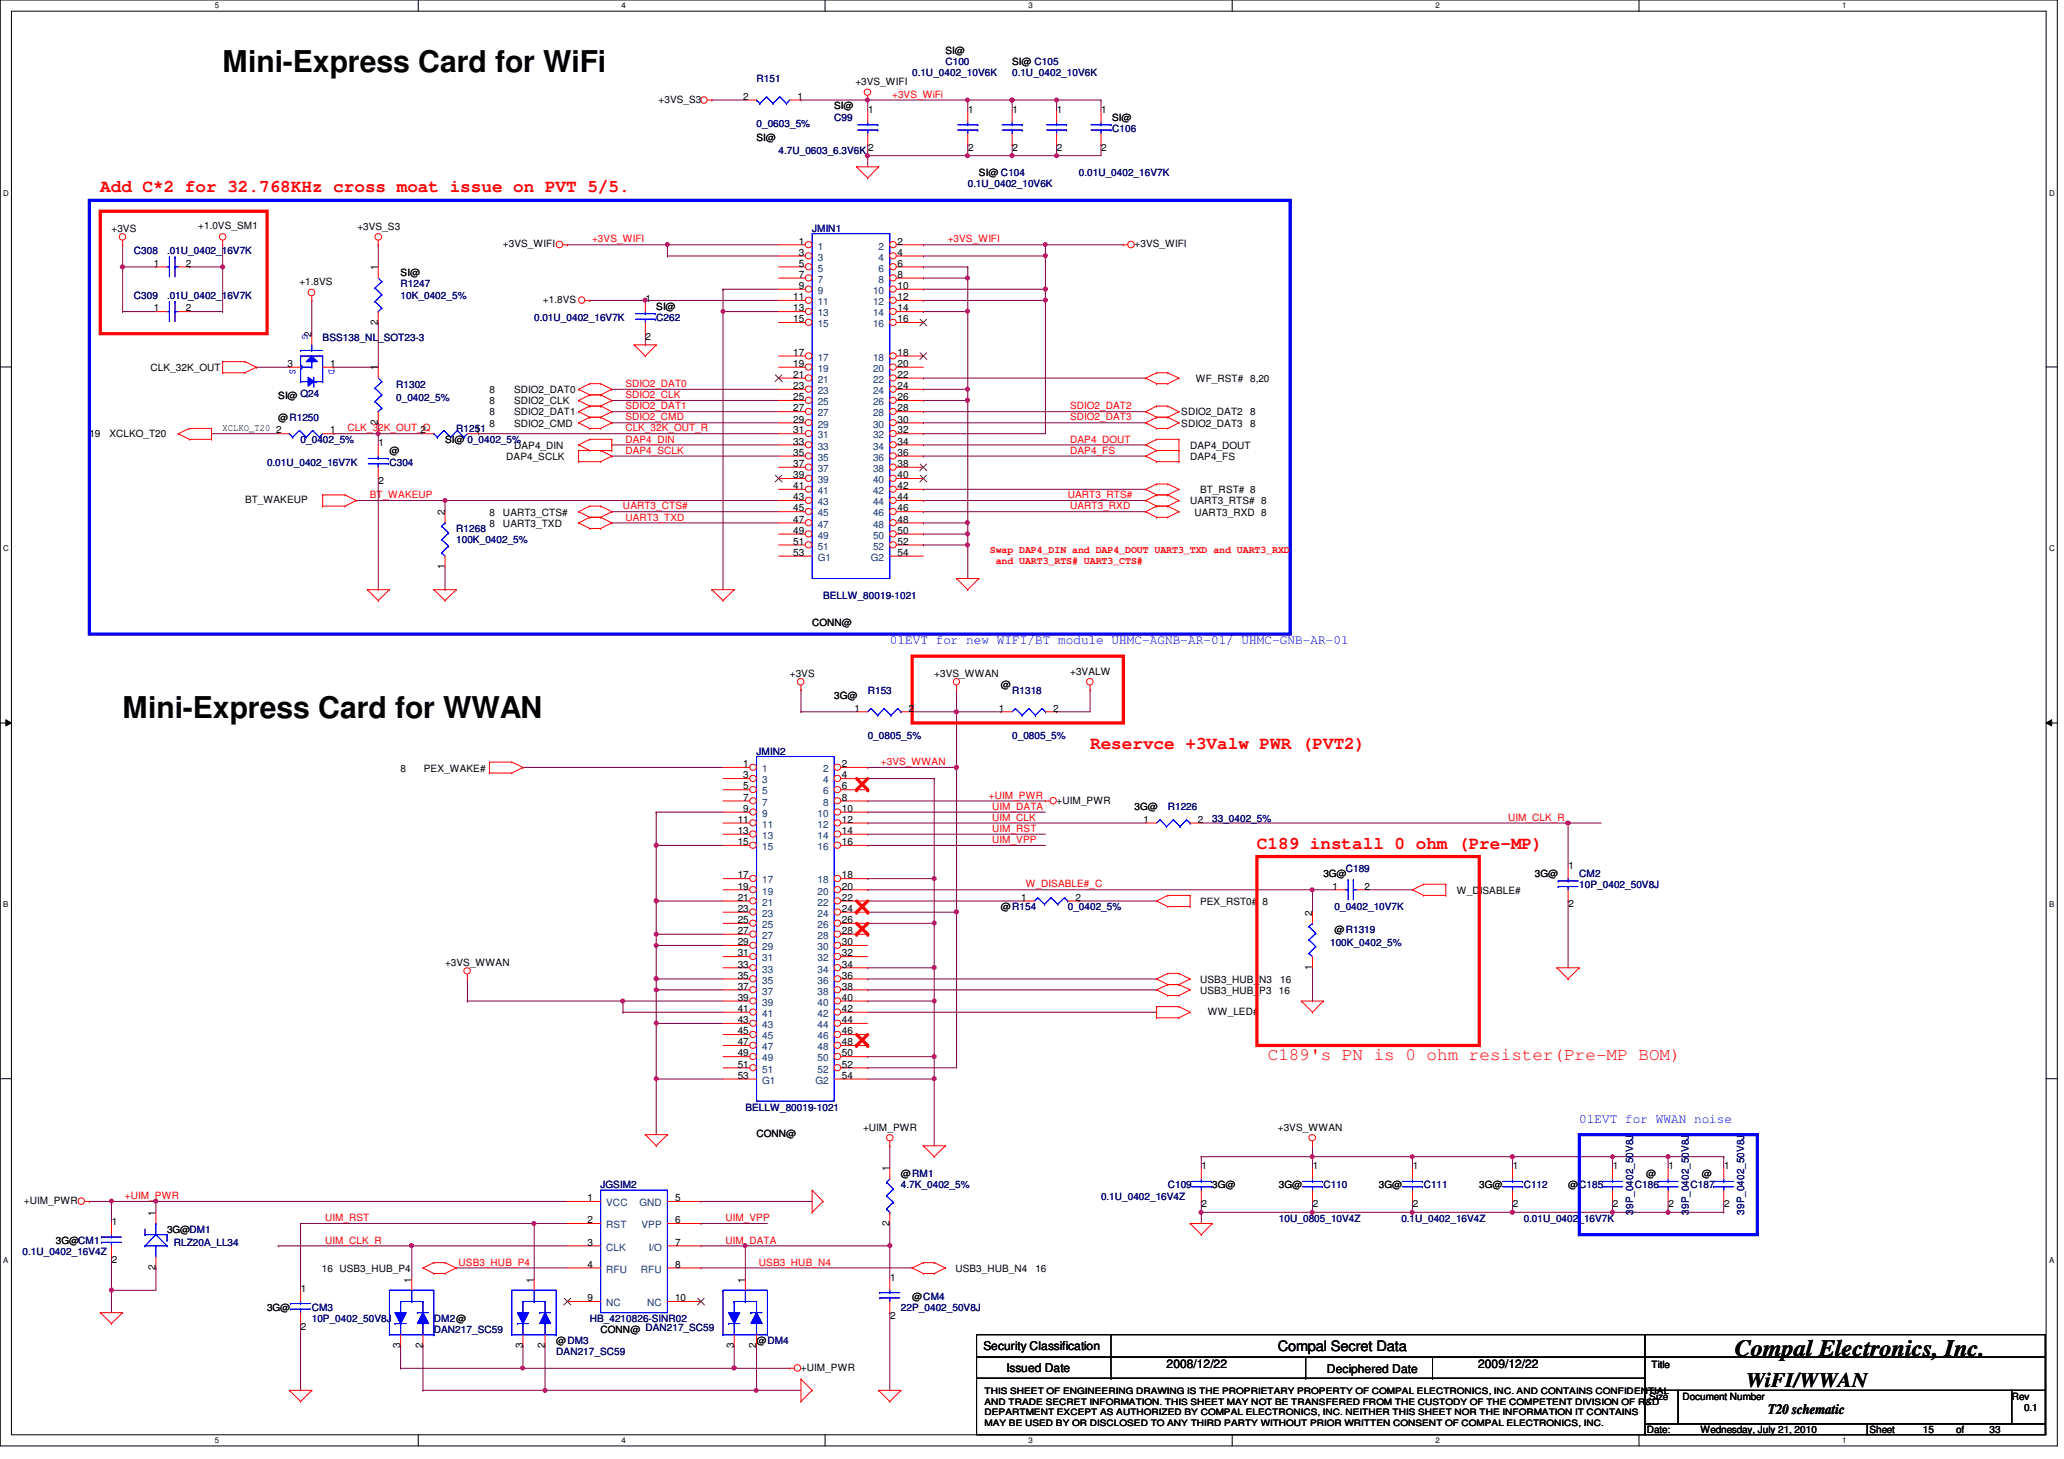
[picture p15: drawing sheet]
<svg xmlns="http://www.w3.org/2000/svg" width="297mm" height="210mm" viewBox="0 0 297 210" stroke-linecap="round" stroke-linejoin="round" font-family="sans-serif">
<defs><g id="words">
<g font-size="4.3">
<text x="32" y="10.4">Mini-Express Card for WiFi</text>
<text x="17.6" y="103.3">Mini-Express Card for WWAN</text>
</g>
<text font-size="3.3" x="249.7" y="195.1">Compal Electronics, Inc.</text>
<text font-size="3" x="251.3" y="199.6">WiFI/WWAN</text>
<g font-size="2.5" fill="#f00">
<text x="14.4" y="27.7">Add C*2 for 32.768KHz cross moat issue on PVT 5/5.</text>
<text x="156.9" y="107.7">Reservce +3Valw PWR (PVT2)</text>
<text x="180.9" y="122.1">C189 install 0 ohm (Pre-MP)</text>
<text x="182.5" y="152.5">C189's PN is 0 ohm resister(Pre-MP BOM)</text>
</g>
<g font-size="2.1">
<text x="183.9" y="194.4">Compal Secret Data</text>
<text x="254.5" y="203.5">T20 schematic</text>
</g>
<g font-size="1.9" fill="#00f">
<text x="128.1" y="92.7">01EVT for new WIFI/BT module UHMC-AGNB-AR-01/ UHMC-GNB-AR-01</text>
<text x="227.3" y="161.5">01EVT for WWAN noise</text>
</g>
<g font-size="1.7">
<text x="141.5" y="194.3">Security Classification</text>
<text x="144.9" y="197.3">Issued Date</text>
<text x="167.9" y="196.8">2008/12/22</text>
<text x="191" y="197.5">Deciphered Date</text>
<text x="212.7" y="196.8">2009/12/22</text>
</g>
<g font-size="1.4" fill="#000080">
<text x="108.9" y="11.8">R151</text>
<text x="131.3" y="11">0.1U_0402_10V6K</text>
<text x="136.1" y="9.4">C100</text>
<text x="145.7" y="11">0.1U_0402_10V6K</text>
<text x="120.1" y="17.4">C99</text>
<text x="108.9" y="18.3">0_0603_5%</text>
<text x="112.1" y="22.2">4.7U_0603_6.3V6K</text>
<text x="160.1" y="19">C106</text>
<text x="139.3" y="27">0.1U_0402_10V6K</text>
<text x="155.3" y="25.4">0.01U_0402_16V7K</text>
<text x="116.9" y="33.4">JMIN1</text>
<text x="19.3" y="36.6">C308</text>
<text x="24" y="36.6">.01U_0402_16V7K</text>
<text x="57.7" y="41.4">R1247</text>
<text x="19.3" y="43">C309</text>
<text x="24" y="43">.01U_0402_16V7K</text>
<text x="57.7" y="43">10K_0402_5%</text>
<text x="76.9" y="46.2">0.01U_0402_16V7K</text>
<text x="94.4" y="46.2">C262</text>
<text x="46.4" y="49.1">BSS138_NL_SOT23-3</text>
<text x="57" y="55.8">R1302</text>
<text x="57" y="57.7">0_0402_5%</text>
<text x="43.3" y="63.8">0_0402_5%</text>
<text x="65.7" y="62.2">R1251</text>
<text x="38.4" y="67">0.01U_0402_16V7K</text>
<text x="56" y="67">C304</text>
<text x="65.7" y="76.6">R1268</text>
<text x="65.7" y="78.2">100K_0402_5%</text>
<text x="118.4" y="86.2">BELLW_80019-1021</text>
<text x="124.9" y="99.8">R153</text>
<text x="145.7" y="99.8">R1318</text>
<text x="124.9" y="106.3">0_0805_5%</text>
<text x="145.7" y="106.3">0_0805_5%</text>
<text x="108.9" y="108.6">JMIN2</text>
<text x="168.1" y="116.6">R1226</text>
<text x="174.5" y="118.2">33_0402_5%</text>
<text x="193.7" y="125.4">C189</text>
<text x="153.7" y="131">0_0402_5%</text>
<text x="192.1" y="131">0_0402_10V7K</text>
<text x="227.3" y="126.2">CM2</text>
<text x="227.3" y="127.8">10P_0402_50V8J</text>
<text x="191.4" y="136.1">100K_0402_5%</text>
<text x="107.3" y="159.8">BELLW_80019-1021</text>
<text x="86.4" y="171">JGSIM2</text>
<text x="129.7" y="171">4.7K_0402_5%</text>
<text x="158.5" y="172.6">0.1U_0402_16V4Z</text>
<text x="168.1" y="171">C109</text>
<text x="190.5" y="171">C110</text>
<text x="204.9" y="171">C111</text>
<text x="219.3" y="171">C112</text>
<text x="227.3" y="171">C185</text>
<text x="235.3" y="171">C186</text>
<text x="243.3" y="171">C187</text>
<text x="25" y="179.3">RLZ20A_LL34</text>
<text x="184.1" y="175.8">10U_0805_10V4Z</text>
<text x="201.7" y="175.8">0.1U_0402_16V4Z</text>
<text x="219.3" y="175.8">0.01U_0402_16V7K</text>
<text x="235" y="174.8" transform="rotate(-90 235 174.8)">39P_0402_50V8J</text>
<text x="243" y="174.8" transform="rotate(-90 243 174.8)">39P_0402_50V8J</text>
<text x="251" y="174.8" transform="rotate(-90 251 174.8)">39P_0402_50V8J</text>
<text x="3.3" y="180.6">0.1U_0402_16V4Z</text>
<text x="44.9" y="188.6">CM3</text>
<text x="44.9" y="190.2">10P_0402_50V8J</text>
<text x="62.4" y="190.2">DM2@</text>
<text x="62.4" y="191.8">DAN217_SC59</text>
<text x="84.9" y="190.2">HB_4210826-SINR02</text>
<text x="129.7" y="188.6">22P_0402_50V8J</text>
<text x="80" y="195">DAN217_SC59</text>
</g>
<g font-size="1.4">
<text x="136.1" y="7.7">SI@</text>
<text x="145.7" y="9.4">SI@ C105</text>
<text x="94.8" y="14.8">+3VS_S3</text>
<text x="107" y="14.4">2</text>
<text x="114.8" y="14.4">1</text>
<text x="120.1" y="15.7">SI@</text>
<text x="123.1" y="12.2">+3VS_WIFI</text>
<text x="124.9" y="16.2">1</text>
<text x="139.3" y="16.2">1</text>
<text x="145.7" y="16.2">1</text>
<text x="152.1" y="16.2">1</text>
<text x="158.5" y="16.2">1</text>
<text x="160.1" y="17.4">SI@</text>
<text x="108.9" y="20.2">SI@</text>
<text x="124.9" y="21.7">2</text>
<text x="139.3" y="21.7">2</text>
<text x="145.7" y="21.7">2</text>
<text x="152.1" y="21.7">2</text>
<text x="158.5" y="21.7">2</text>
<text x="140.9" y="25.4">SI@ C104</text>
<text x="16" y="33.4">+3VS</text>
<text x="28.5" y="32.9">+1.0VS_SM1</text>
<text x="51.4" y="33.1">+3VS_S3</text>
<text x="72.4" y="35.6">+3VS_WIFI</text>
<text x="115" y="35.2">1</text>
<text x="129.2" y="35.2">2</text>
<text x="163.3" y="35.6">+3VS_WIFI</text>
<text x="22.1" y="38.4">1</text>
<text x="26.8" y="38.4">2</text>
<text x="43.1" y="41.1">+1.8VS</text>
<text x="54.4" y="38.9" transform="rotate(-90 54.4 38.9)">1</text>
<text x="57.7" y="39.8">SI@</text>
<text x="115" y="36.8">3</text>
<text x="115" y="38.4">5</text>
<text x="115" y="40">7</text>
<text x="115" y="41.6">9</text>
<text x="129.2" y="36.8">4</text>
<text x="129.2" y="38.4">6</text>
<text x="129.2" y="40">8</text>
<text x="129.2" y="41.6">10</text>
<text x="22.1" y="44.8">1</text>
<text x="26.8" y="44.8">2</text>
<text x="54.4" y="46.7" transform="rotate(-90 54.4 46.7)">2</text>
<text x="78.1" y="43.6">+1.8VS</text>
<text x="92.9" y="43.4">1</text>
<text x="94.4" y="44.6">SI@</text>
<text x="114.2" y="43.2">11</text>
<text x="114.2" y="44.8">13</text>
<text x="114.2" y="46.4">15</text>
<text x="129.2" y="43.2">12</text>
<text x="129.2" y="44.8">14</text>
<text x="129.2" y="46.4">16</text>
<text x="21.7" y="53.4">CLK_32K_OUT</text>
<text x="41.4" y="52.8">3</text>
<text x="44.8" y="48.5" transform="rotate(-90 44.8 48.5)">2</text>
<text x="47.5" y="52.8">1</text>
<text x="54.4" y="53.3" transform="rotate(-90 54.4 53.3)">1</text>
<text x="92.9" y="48.9">2</text>
<text x="114.2" y="51.2">17</text>
<text x="114.2" y="52.8">19</text>
<text x="129.2" y="51.2">18</text>
<text x="129.2" y="52.8">20</text>
<text x="40" y="57.4">SI@ Q24</text>
<text x="70.4" y="56.6">8</text>
<text x="70.4" y="59.8">8</text>
<text x="70.4" y="58.2">8</text>
<text x="74" y="56.6">SDIO2_DAT0</text>
<text x="74" y="59.8">SDIO2_DAT1</text>
<text x="74" y="58.2">SDIO2_CLK</text>
<text x="114.2" y="54.4">21</text>
<text x="114.2" y="56">23</text>
<text x="114.2" y="57.6">25</text>
<text x="114.2" y="59.2">27</text>
<text x="129.2" y="54.4">22</text>
<text x="129.2" y="56">24</text>
<text x="129.2" y="57.6">26</text>
<text x="129.2" y="59.2">28</text>
<text x="170" y="59.8">SDIO2_DAT2</text>
<text x="172.1" y="55">WF_RST# 8,20</text>
<text x="179.9" y="59.8">8</text>
<text x="12.9" y="62.8">19</text>
<text x="15.7" y="62.8">XCLKO_T20</text>
<text x="32" y="62">XCLKO_T20</text>
<text x="39.7" y="62.4">2</text>
<text x="40" y="60.6">@R1250</text>
<text x="47.5" y="62.4">1</text>
<text x="54.4" y="61.1" transform="rotate(-90 54.4 61.1)">2</text>
<text x="54.5" y="64.2">1</text>
<text x="56" y="65.4">@</text>
<text x="60.5" y="62.4">2</text>
<text x="64" y="63.8">SI@ 0_0402_5%</text>
<text x="68.4" y="62.4">1</text>
<text x="70.4" y="61.4">8</text>
<text x="74" y="61.4">SDIO2_CMD</text>
<text x="74" y="64.6">DAP4_DIN</text>
<text x="114.2" y="60.8">29</text>
<text x="114.2" y="62.4">31</text>
<text x="114.2" y="64">33</text>
<text x="114.2" y="65.6">35</text>
<text x="129.2" y="60.8">30</text>
<text x="129.2" y="62.4">32</text>
<text x="129.2" y="64">34</text>
<text x="129.2" y="65.6">36</text>
<text x="170" y="61.4">SDIO2_DAT3</text>
<text x="171.3" y="64.6">DAP4_DOUT</text>
<text x="179.9" y="61.4">8</text>
<text x="54.5" y="69.7">2</text>
<text x="72.9" y="66.2">DAP4_SCLK</text>
<text x="114.2" y="67.2">37</text>
<text x="114.2" y="68.8">39</text>
<text x="114.2" y="70.4">41</text>
<text x="114.2" y="72">43</text>
<text x="129.2" y="67.2">38</text>
<text x="129.2" y="68.8">40</text>
<text x="129.2" y="70.4">42</text>
<text x="129.2" y="72">44</text>
<text x="171.3" y="66.2">DAP4_FS</text>
<text x="172.7" y="71">BT_RST# 8</text>
<text x="35.3" y="72.4">BT_WAKEUP</text>
<text x="64" y="74.1" transform="rotate(-90 64 74.1)">2</text>
<text x="70.4" y="75.8">8</text>
<text x="70.4" y="74.2">8</text>
<text x="72.4" y="75.8">UART3_TXD</text>
<text x="72.4" y="74.2">UART3_CTS#</text>
<text x="114.2" y="73.6">45</text>
<text x="114.2" y="75.2">47</text>
<text x="114.2" y="76.8">49</text>
<text x="129.2" y="73.6">46</text>
<text x="129.2" y="75.2">48</text>
<text x="129.2" y="76.8">50</text>
<text x="171.3" y="72.6">UART3_RTS# 8</text>
<text x="171.9" y="74.2">UART3_RXD 8</text>
<text x="64" y="81.9" transform="rotate(-90 64 81.9)">1</text>
<text x="114.2" y="78.4">51</text>
<text x="114.2" y="80">53</text>
<text x="129.2" y="78.4">52</text>
<text x="129.2" y="80">54</text>
<text x="116.9" y="90">CONN@</text>
<text x="113.7" y="97.4">+3VS</text>
<text x="120.1" y="100.6">3G@</text>
<text x="134.4" y="97.4">+3VS_WWAN</text>
<text x="144.1" y="99">@</text>
<text x="154" y="97.1">+3VALW</text>
<text x="123" y="102.4">1</text>
<text x="130.8" y="102.4">2</text>
<text x="143.8" y="102.4">1</text>
<text x="151.5" y="102.4">2</text>
<text x="57.7" y="111">8</text>
<text x="61" y="111">PEX_WAKE#</text>
<text x="107" y="112">3</text>
<text x="107" y="113.6">5</text>
<text x="107" y="110.4">1</text>
<text x="121.2" y="112">4</text>
<text x="121.2" y="113.6">6</text>
<text x="121.2" y="110.4">2</text>
<text x="106.2" y="118.4">11</text>
<text x="106.2" y="120">13</text>
<text x="107" y="115.2">7</text>
<text x="107" y="116.8">9</text>
<text x="121.2" y="115.2">8</text>
<text x="121.2" y="116.8">10</text>
<text x="121.2" y="118.4">12</text>
<text x="121.2" y="120">14</text>
<text x="152.1" y="115.6">+UIM_PWR</text>
<text x="163.3" y="116.6">3G@</text>
<text x="164.5" y="118.4">1</text>
<text x="172.4" y="118.4">2</text>
<text x="106.2" y="121.6">15</text>
<text x="121.2" y="121.6">16</text>
<text x="225.7" y="125">1</text>
<text x="106.2" y="126.4">17</text>
<text x="106.2" y="128">19</text>
<text x="106.2" y="129.6">21</text>
<text x="106.2" y="131.2">23</text>
<text x="121.2" y="126.4">18</text>
<text x="121.2" y="128">20</text>
<text x="121.2" y="129.6">22</text>
<text x="121.2" y="131.2">24</text>
<text x="144.1" y="131">@R154</text>
<text x="147" y="129.6">1</text>
<text x="154.8" y="129.6">2</text>
<text x="172.7" y="130.2">PEX_RST0# 8</text>
<text x="188.8" y="131.7" transform="rotate(-90 188.8 131.7)">2</text>
<text x="190.5" y="126.2">3G@</text>
<text x="191.8" y="128">1</text>
<text x="196.4" y="128">2</text>
<text x="209.7" y="128.6">W_DISABLE#</text>
<text x="220.9" y="126.2">3G@</text>
<text x="225.7" y="130.5">2</text>
<text x="106.2" y="132.8">25</text>
<text x="106.2" y="134.4">27</text>
<text x="106.2" y="136">29</text>
<text x="106.2" y="137.6">31</text>
<text x="121.2" y="132.8">26</text>
<text x="121.2" y="134.4">28</text>
<text x="121.2" y="136">30</text>
<text x="121.2" y="137.6">32</text>
<text x="192.1" y="134.2">@R1319</text>
<text x="64" y="139">+3VS_WWAN</text>
<text x="106.2" y="139.2">33</text>
<text x="106.2" y="140.8">35</text>
<text x="106.2" y="142.4">37</text>
<text x="106.2" y="144">39</text>
<text x="121.2" y="139.2">34</text>
<text x="121.2" y="140.8">36</text>
<text x="121.2" y="142.4">38</text>
<text x="121.2" y="144">40</text>
<text x="172.7" y="141.4">USB3_HUB_N3</text>
<text x="172.7" y="143">USB3_HUB_P3</text>
<text x="184.1" y="143">16</text>
<text x="184.2" y="141.4">16</text>
<text x="188.8" y="139.5" transform="rotate(-90 188.8 139.5)">1</text>
<text x="106.2" y="145.6">41</text>
<text x="106.2" y="147.2">43</text>
<text x="106.2" y="148.8">45</text>
<text x="121.2" y="145.6">42</text>
<text x="121.2" y="147.2">44</text>
<text x="121.2" y="148.8">46</text>
<text x="173.8" y="146">WW_LED#</text>
<text x="106.2" y="150.4">47</text>
<text x="106.2" y="152">49</text>
<text x="106.2" y="153.6">51</text>
<text x="106.2" y="155.2">53</text>
<text x="121.2" y="150.4">48</text>
<text x="121.2" y="152">50</text>
<text x="121.2" y="153.6">52</text>
<text x="121.2" y="155.2">54</text>
<text x="108.9" y="163.6">CONN@</text>
<text x="124.2" y="162.6">+UIM_PWR</text>
<text x="183.9" y="162.6">+3VS_WWAN</text>
<text x="3.4" y="173.2">+UIM_PWR</text>
<text x="84.5" y="172.8">1</text>
<text x="97.2" y="172.8">5</text>
<text x="128" y="168.5" transform="rotate(-90 128 168.5)">1</text>
<text x="129.7" y="169.4">@RM1</text>
<text x="172.9" y="168.2">1</text>
<text x="172.9" y="173.7">2</text>
<text x="174.5" y="171">3G@</text>
<text x="184.1" y="171">3G@</text>
<text x="188.9" y="168.2">1</text>
<text x="188.9" y="173.7">2</text>
<text x="198.5" y="171">3G@</text>
<text x="203.3" y="168.2">1</text>
<text x="203.3" y="173.7">2</text>
<text x="212.9" y="171">3G@</text>
<text x="217.7" y="168.2">1</text>
<text x="217.7" y="173.7">2</text>
<text x="225.7" y="171">@</text>
<text x="232.1" y="168.2">1</text>
<text x="232.1" y="173.7">2</text>
<text x="236.9" y="169.4">@</text>
<text x="240.1" y="168.2">1</text>
<text x="240.1" y="173.7">2</text>
<text x="244.9" y="169.4">@</text>
<text x="248.1" y="168.2">1</text>
<text x="248.1" y="173.7">2</text>
<text x="8" y="179">3G@CM1</text>
<text x="16.1" y="176.2">1</text>
<text x="22.4" y="174.9" transform="rotate(-90 22.4 174.9)">1</text>
<text x="24" y="177.4">3G@DM1</text>
<text x="84.5" y="176">2</text>
<text x="84.5" y="179.2">3</text>
<text x="97.2" y="176">6</text>
<text x="97.2" y="179.2">7</text>
<text x="128" y="176.3" transform="rotate(-90 128 176.3)">2</text>
<text x="16.1" y="181.7">2</text>
<text x="22.4" y="182.8" transform="rotate(-90 22.4 182.8)">2</text>
<text x="43.3" y="185.8">1</text>
<text x="46.3" y="183">16 USB3_HUB_P4</text>
<text x="59.2" y="184.5" transform="rotate(-90 59.2 184.5)">1</text>
<text x="76.8" y="184.5" transform="rotate(-90 76.8 184.5)">1</text>
<text x="84.5" y="182.4">4</text>
<text x="97.2" y="182.4">8</text>
<text x="107.2" y="184.5" transform="rotate(-90 107.2 184.5)">1</text>
<text x="128.1" y="184.2">1</text>
<text x="137.5" y="183">USB3_HUB_N4</text>
<text x="149" y="183">16</text>
<text x="38.4" y="188.6">3G@</text>
<text x="43.3" y="191.3">2</text>
<text x="84.5" y="187.2">9</text>
<text x="86.4" y="191.8">CONN@ DAN217_SC59</text>
<text x="97.2" y="187.2">10</text>
<text x="128.1" y="189.7">2</text>
<text x="131.3" y="187">@CM4</text>
<text x="57.6" y="193.9" transform="rotate(-90 57.6 193.9)">3</text>
<text x="60.8" y="193.9" transform="rotate(-90 60.8 193.9)">2</text>
<text x="75.2" y="193.9" transform="rotate(-90 75.2 193.9)">3</text>
<text x="78.4" y="193.9" transform="rotate(-90 78.4 193.9)">2</text>
<text x="80" y="193.4">@DM3</text>
<text x="105.6" y="193.9" transform="rotate(-90 105.6 193.9)">3</text>
<text x="108.8" y="193.9" transform="rotate(-90 108.8 193.9)">2</text>
<text x="108.9" y="193.4">@DM4</text>
<text x="115.3" y="197.2">+UIM_PWR</text>
<text x="237.7" y="196.8">Title</text>
<text x="237.4" y="201.4">Size</text>
<text x="242.1" y="201.4">Document Number</text>
<text x="289.5" y="201.4">Rev</text>
<text x="291.3" y="203">0.1</text>
<text x="237" y="206.2">Date:</text>
<text x="244.7" y="206.2">Wednesday, July 21, 2010</text>
<text x="269" y="206.2">Sheet</text>
<text x="276.7" y="206.2">15</text>
<text x="281.5" y="206.2">of</text>
<text x="286.3" y="206.2">33</text>
</g>
<g font-size="1.4" fill="#f00">
<text x="128.4" y="14.1">+3VS_WiFi</text>
<text x="85.2" y="34.9">+3VS_WIFI</text>
<text x="136.4" y="34.9">+3VS_WIFI</text>
<text x="90" y="55.7">SDIO2_DAT0</text>
<text x="90" y="57.3">SDIO2_CLK</text>
<text x="90" y="58.9">SDIO2_DAT1</text>
<text x="154" y="58.9">SDIO2_DAT2</text>
<text x="50" y="62.1">CLK_32K_OUT_Q</text>
<text x="90" y="65.3">DAP4_SCLK</text>
<text x="90" y="60.5">SDIO2_CMD</text>
<text x="90" y="62.1">CLK_32K_OUT_R</text>
<text x="90" y="63.7">DAP4_DIN</text>
<text x="154" y="60.5">SDIO2_DAT3</text>
<text x="154" y="63.7">DAP4_DOUT</text>
<text x="154" y="65.3">DAP4_FS</text>
<text x="53.2" y="71.7">BT_WAKEUP</text>
<text x="153.7" y="71.7">UART3_RTS#</text>
<text x="89.7" y="73.3">UART3_CTS#</text>
<text x="90" y="74.9">UART3_TXD</text>
<text x="154" y="73.3">UART3_RXD</text>
<text x="142.4" y="79.5">Swap DAP4_DIN and DAP4_DOUT UART3_TXD and UART3_RXD</text>
<text x="143.3" y="81.1">and UART3_RTS# UART3_CTS#</text>
<text x="126.8" y="110.1">+3VS_WWAN</text>
<text x="142.3" y="114.9">+UIM_PWR</text>
<text x="142.8" y="116.5">UIM_DATA</text>
<text x="142.8" y="118.1">UIM_CLK</text>
<text x="142.8" y="119.7">UIM_RST</text>
<text x="217" y="118.1">UIM_CLK_R</text>
<text x="142.8" y="121.3">UIM_VPP</text>
<text x="147.6" y="127.7">W_DISABLE#_C</text>
<text x="18" y="172.5">+UIM_PWR</text>
<text x="46.8" y="175.7">UIM_RST</text>
<text x="46.8" y="178.9">UIM_CLK_R</text>
<text x="104.4" y="178.9">UIM_DATA</text>
<text x="104.4" y="175.7">UIM_VPP</text>
<text x="66" y="182.1">USB3_HUB_P4</text>
<text x="109.2" y="182.1">USB3_HUB_N4</text>
</g>
<g font-size="1.4" fill="#004080">
<text x="117.7" y="35.9">1</text>
<text x="126.4" y="35.9">2</text>
<text x="117.7" y="37.5">3</text>
<text x="117.7" y="39.1">5</text>
<text x="117.7" y="40.7">7</text>
<text x="126.4" y="37.5">4</text>
<text x="126.4" y="39.1">6</text>
<text x="126.4" y="40.7">8</text>
<text x="117.7" y="42.3">9</text>
<text x="117.7" y="43.9">11</text>
<text x="117.7" y="45.5">13</text>
<text x="117.7" y="47.1">15</text>
<text x="125.6" y="42.3">10</text>
<text x="125.6" y="43.9">12</text>
<text x="125.6" y="45.5">14</text>
<text x="125.6" y="47.1">16</text>
<text x="117.7" y="51.9">17</text>
<text x="117.7" y="53.5">19</text>
<text x="125.6" y="51.9">18</text>
<text x="125.6" y="53.5">20</text>
<text x="117.7" y="55.1">21</text>
<text x="117.7" y="56.7">23</text>
<text x="117.7" y="58.3">25</text>
<text x="117.7" y="59.9">27</text>
<text x="125.6" y="55.1">22</text>
<text x="125.6" y="56.7">24</text>
<text x="125.6" y="58.3">26</text>
<text x="125.6" y="59.9">28</text>
<text x="117.7" y="61.5">29</text>
<text x="117.7" y="63.1">31</text>
<text x="117.7" y="64.7">33</text>
<text x="125.6" y="61.5">30</text>
<text x="125.6" y="63.1">32</text>
<text x="125.6" y="64.7">34</text>
<text x="117.7" y="66.3">35</text>
<text x="117.7" y="67.9">37</text>
<text x="117.7" y="69.5">39</text>
<text x="117.7" y="71.1">41</text>
<text x="125.6" y="66.3">36</text>
<text x="125.6" y="67.9">38</text>
<text x="125.6" y="69.5">40</text>
<text x="125.6" y="71.1">42</text>
<text x="117.7" y="72.7">43</text>
<text x="117.7" y="74.3">45</text>
<text x="117.7" y="75.9">47</text>
<text x="117.7" y="77.5">49</text>
<text x="125.6" y="72.7">44</text>
<text x="125.6" y="74.3">46</text>
<text x="125.6" y="75.9">48</text>
<text x="125.6" y="77.5">50</text>
<text x="117.7" y="79.1">51</text>
<text x="117.7" y="80.7">G1</text>
<text x="125.3" y="80.7">G2</text>
<text x="125.6" y="79.1">52</text>
<text x="109.7" y="112.7">3</text>
<text x="109.7" y="111.1">1</text>
<text x="118.4" y="112.7">4</text>
<text x="118.4" y="111.1">2</text>
<text x="109.7" y="114.3">5</text>
<text x="109.7" y="115.9">7</text>
<text x="109.7" y="117.5">9</text>
<text x="109.7" y="119.1">11</text>
<text x="117.6" y="117.5">10</text>
<text x="117.6" y="119.1">12</text>
<text x="118.4" y="114.3">6</text>
<text x="118.4" y="115.9">8</text>
<text x="109.7" y="120.7">13</text>
<text x="109.7" y="122.3">15</text>
<text x="117.6" y="120.7">14</text>
<text x="117.6" y="122.3">16</text>
<text x="109.7" y="127.1">17</text>
<text x="109.7" y="128.7">19</text>
<text x="109.7" y="130.3">21</text>
<text x="109.7" y="131.9">23</text>
<text x="117.6" y="127.1">18</text>
<text x="117.6" y="128.7">20</text>
<text x="117.6" y="130.3">22</text>
<text x="117.6" y="131.9">24</text>
<text x="109.7" y="133.5">25</text>
<text x="109.7" y="135.1">27</text>
<text x="109.7" y="136.7">29</text>
<text x="117.6" y="133.5">26</text>
<text x="117.6" y="135.1">28</text>
<text x="117.6" y="136.7">30</text>
<text x="109.7" y="138.3">31</text>
<text x="109.7" y="139.9">33</text>
<text x="109.7" y="141.5">35</text>
<text x="109.7" y="143.1">37</text>
<text x="117.6" y="138.3">32</text>
<text x="117.6" y="139.9">34</text>
<text x="117.6" y="141.5">36</text>
<text x="117.6" y="143.1">38</text>
<text x="109.7" y="144.7">39</text>
<text x="109.7" y="146.3">41</text>
<text x="109.7" y="147.9">43</text>
<text x="109.7" y="149.5">45</text>
<text x="117.6" y="144.7">40</text>
<text x="117.6" y="146.3">42</text>
<text x="117.6" y="147.9">44</text>
<text x="117.6" y="149.5">46</text>
<text x="109.7" y="151.1">47</text>
<text x="109.7" y="152.7">49</text>
<text x="109.7" y="154.3">51</text>
<text x="109.7" y="155.9">G1</text>
<text x="117.3" y="155.9">G2</text>
<text x="117.6" y="151.1">48</text>
<text x="117.6" y="152.7">50</text>
<text x="117.6" y="154.3">52</text>
<text x="87.2" y="173.5">VCC</text>
<text x="92" y="173.5">GND</text>
<text x="87.2" y="176.7">RST</text>
<text x="87.2" y="179.9">CLK</text>
<text x="92.3" y="176.7">VPP</text>
<text x="93.4" y="179.9">I/O</text>
<text x="87.2" y="183.1">RFU</text>
<text x="92.2" y="183.1">RFU</text>
<text x="87.2" y="187.9">NC</text>
<text x="93.1" y="187.9">NC</text>
</g>
<g font-size="1.4" fill="#00f">
<text x="41.7" y="53.1" transform="rotate(90 41.7 53.1)">S</text>
<text x="43.5" y="48" transform="rotate(90 43.5 48)">G</text>
<text x="47.3" y="53.1" transform="rotate(90 47.3 53.1)">D</text>
</g>
<g font-size="1.3">
<text x="141.7" y="200.6">THIS SHEET OF ENGINEERING DRAWING IS THE PROPRIETARY PROPERTY OF COMPAL ELECTRONICS, INC. AND CONTAINS CONFIDENTIAL</text>
<text x="141.7" y="202.1">AND TRADE SECRET INFORMATION. THIS SHEET MAY NOT BE TRANSFERED FROM THE CUSTODY OF THE COMPETENT DIVISION OF R&amp;D</text>
<text x="141.7" y="203.6">DEPARTMENT EXCEPT AS AUTHORIZED BY COMPAL ELECTRONICS, INC. NEITHER THIS SHEET NOR THE INFORMATION IT CONTAINS</text>
<text x="141.7" y="205.1">MAY BE USED BY OR DISCLOSED TO ANY THIRD PARTY WITHOUT PRIOR WRITTEN CONSENT OF COMPAL ELECTRONICS, INC.</text>
</g>
<g font-size="1.1">
<text x="30.9" y="1.1">5</text>
<text x="89.4" y="1.1">4</text>
<text x="148" y="1.1">3</text>
<text x="206.6" y="1.1">2</text>
<text x="265.1" y="1.1">1</text>
<text x=".5" y="28.2">D</text>
<text x="294.9" y="28.2">D</text>
<text x=".5" y="79.3">C</text>
<text x="294.9" y="79.3">C</text>
<text x=".5" y="130.6">B</text>
<text x="294.9" y="130.6">B</text>
<text x=".5" y="181.7">A</text>
<text x="294.9" y="181.7">A</text>
<text x="30.9" y="207.6">5</text>
<text x="89.4" y="207.6">4</text>
<text x="148" y="207.6">3</text>
<text x="206.6" y="207.6">2</text>
<text x="265.1" y="207.6">1</text>
</g>
</g></defs>
<path d="M0 0h296.1v208h-296.1zM1.6 1.6h292.9v204.8h-292.9z" fill="none" stroke="#000" stroke-width=".14"/>
<g fill="#fff">
<path d="M30.9 .2h.6v1.2h-.6z"/>
<path d="M30.9 206.6h.6v1.2h-.6z"/>
</g>
<path d="M60.2 0v1.6M60.2 206.4v1.6" fill="none" stroke="#000" stroke-width=".14"/>
<g fill="#fff">
<path d="M89.4 .2h.6v1.2h-.6z"/>
<path d="M89.4 206.6h.6v1.2h-.6z"/>
</g>
<path d="M118.7 0v1.6M118.7 206.4v1.6" fill="none" stroke="#000" stroke-width=".14"/>
<g fill="#fff">
<path d="M148 .2h.6v1.2h-.6z"/>
<path d="M148 206.6h.6v1.2h-.6z"/>
</g>
<path d="M177.3 0v1.6M177.3 206.4v1.6" fill="none" stroke="#000" stroke-width=".14"/>
<g fill="#fff">
<path d="M206.6 .2h.6v1.2h-.6z"/>
<path d="M206.6 206.6h.6v1.2h-.6z"/>
</g>
<path d="M235.9 0v1.6M235.9 206.4v1.6" fill="none" stroke="#000" stroke-width=".14"/>
<g fill="#fff">
<path d="M265.1 .2h.6v1.2h-.6z"/>
<path d="M265.1 206.6h.6v1.2h-.6z"/>
<path d="M.5 27.2h.7v1.2h-.7z"/>
<path d="M294.9 27.2h.8v1.2h-.8z"/>
<path d="M.5 78.4h.7v1.1h-.7z"/>
<path d="M294.9 78.4h.8v1.1h-.8z"/>
</g>
<path d="M0 52.8h1.6M294.5 52.8h1.6" fill="none" stroke="#000" stroke-width=".14"/>
<g fill="#fff">
<path d="M.5 129.6h.7v1.2h-.7z"/>
<path d="M294.9 129.6h.7v1.2h-.7z"/>
</g>
<path d="M0 104h1.6M.8 103.5l.8 .5-.8 .4zM294.5 104l.8-.5v.9zM294.5 104h1.6" fill="none" stroke="#000" stroke-width=".14"/>
<path d="M.8 103.5l.8 .5-.8 .4zM294.5 104l.8-.5v.9z" fill="#000"/>
<g fill="#fff">
<path d="M.5 180.8h.7v1.1h-.7z"/>
<path d="M294.9 180.8h.7v1.1h-.7z"/>
</g>
<path d="M0 155.2h1.6M294.5 155.2h1.6" fill="none" stroke="#000" stroke-width=".14"/>
<path d="M94.4 147.2h.1M94.4 147.2v8" fill="none" stroke="#800040" stroke-width=".14"/>
<circle cx="94.4" cy="147.2" r=".3" fill="#f0f"/>
<circle cx="94.4" cy="147.2" r=".3" fill="none" stroke="#f0f" stroke-width=".14"/>
<path d="M89.7 145.6h.1M89.7 144h.1M89.7 145.6h14.4M89.7 144h14.4M94.4 155.2h.1M94.4 155.2h9.7" fill="none" stroke="#800040" stroke-width=".14"/>
<circle cx="89.6" cy="144" r=".31" fill="#f0f"/>
<circle cx="89.6" cy="144" r=".31" fill="none" stroke="#f0f" stroke-width=".14"/>
<path d="M94.4 155.2h.1M94.4 155.2v8" fill="none" stroke="#800040" stroke-width=".14"/>
<circle cx="94.4" cy="155.2" r=".3" fill="#f0f"/>
<circle cx="94.4" cy="155.2" r=".3" fill="none" stroke="#f0f" stroke-width=".14"/>
<path d="M94.4 134.4h.1M94.4 134.4v1.6" fill="none" stroke="#800040" stroke-width=".14"/>
<circle cx="94.4" cy="134.4" r=".3" fill="#f0f"/>
<circle cx="94.4" cy="134.4" r=".3" fill="none" stroke="#f0f" stroke-width=".14"/>
<path d="M94.4 129.6h.1M94.4 129.6v4.8M67.3 144h.1M67.3 144h22.4M89.7 144h.1M89.7 144v1.6" fill="none" stroke="#800040" stroke-width=".14"/>
<circle cx="94.4" cy="129.6" r=".31" fill="#f0f"/>
<circle cx="94.4" cy="129.6" r=".31" fill="none" stroke="#f0f" stroke-width=".14"/>
<path d="M94.4 129.6h.1M94.4 129.6h9.7M94.4 140.8h.1M94.4 140.8v1.6" fill="none" stroke="#800040" stroke-width=".14"/>
<circle cx="94.4" cy="140.8" r=".3" fill="#f0f"/>
<circle cx="94.4" cy="140.8" r=".3" fill="none" stroke="#f0f" stroke-width=".14"/>
<path d="M94.4 142.4h.1M94.4 142.4v4.8" fill="none" stroke="#800040" stroke-width=".14"/>
<circle cx="94.4" cy="142.4" r=".3" fill="#f0f"/>
<circle cx="94.4" cy="142.4" r=".3" fill="none" stroke="#f0f" stroke-width=".14"/>
<path d="M94.4 136h.1M94.4 134.4h.1M94.4 136h9.7M94.4 134.4h9.7M94.4 136v4.8M94.4 142.4h.1M94.4 147.2h.1M94.4 140.8h.1M94.4 142.4h9.7M94.4 147.2h9.7M94.4 140.8h9.7" fill="none" stroke="#800040" stroke-width=".14"/>
<circle cx="94.4" cy="140.8" r=".3" fill="#f0f"/>
<circle cx="94.4" cy="140.8" r=".3" fill="none" stroke="#f0f" stroke-width=".14"/>
<circle cx="94.4" cy="136" r=".3" fill="#f0f"/>
<circle cx="94.4" cy="136" r=".3" fill="none" stroke="#f0f" stroke-width=".14"/>
<path d="M124.9 14.4h.1M124.9 14.4h14.4M139.3 20.8h.1M139.3 20.8v1.6M94.4 121.6h.1M94.4 121.6v8" fill="none" stroke="#800040" stroke-width=".14"/>
<circle cx="124.8" cy="14.4" r=".3" fill="#f0f"/>
<circle cx="124.8" cy="14.4" r=".3" fill="none" stroke="#f0f" stroke-width=".14"/>
<path d="M124.9 22.4h.1M124.9 20.8h.1M124.9 20.8v3.2M124.9 22.4h14.4" fill="none" stroke="#800040" stroke-width=".14"/>
<circle cx="124.8" cy="22.4" r=".3" fill="#f0f"/>
<circle cx="124.8" cy="22.4" r=".3" fill="none" stroke="#f0f" stroke-width=".14"/>
<path d="M124.9 14.4h.1M124.9 14.4v1.6M139.3 14.4h.1M139.3 14.4v1.6M172.9 166.4h.1M172.9 166.4h30.4M188.9 166.4h.1M188.9 166.4v1.6" fill="none" stroke="#800040" stroke-width=".14"/>
<circle cx="188.8" cy="166.4" r=".3" fill="#f0f"/>
<circle cx="188.8" cy="166.4" r=".3" fill="none" stroke="#f0f" stroke-width=".14"/>
<path d="M188.9 174.4h.1M188.9 174.4h14.4" fill="none" stroke="#800040" stroke-width=".14"/>
<circle cx="188.8" cy="174.4" r=".3" fill="#f0f"/>
<circle cx="188.8" cy="174.4" r=".3" fill="none" stroke="#f0f" stroke-width=".14"/>
<path d="M188.9 172.8h.1M188.9 172.8v1.6M203.3 166.4h.1M203.3 166.4h14.4" fill="none" stroke="#800040" stroke-width=".14"/>
<circle cx="203.2" cy="166.4" r=".3" fill="#f0f"/>
<circle cx="203.2" cy="166.4" r=".3" fill="none" stroke="#f0f" stroke-width=".14"/>
<path d="M188.9 164.8h.1M188.9 164.8v1.6M203.3 172.8h.1M203.3 166.4h.1M203.3 174.4h.1M203.3 166.4v1.6M203.3 172.8v1.6M217.7 172.8h.1M217.7 166.4h.1M217.7 166.4v1.6M217.7 172.8v1.6h-14.4" fill="none" stroke="#800040" stroke-width=".14"/>
<circle cx="203.2" cy="174.4" r=".3" fill="#f0f"/>
<circle cx="203.2" cy="174.4" r=".3" fill="none" stroke="#f0f" stroke-width=".14"/>
<path d="M172.9 174.4h.1M172.9 166.4h.1M172.9 172.8h.1M172.9 166.4v1.6M172.9 172.8v3.2M172.9 174.4h16" fill="none" stroke="#800040" stroke-width=".14"/>
<circle cx="172.8" cy="174.4" r=".3" fill="#f0f"/>
<circle cx="172.8" cy="174.4" r=".3" fill="none" stroke="#f0f" stroke-width=".14"/>
<path d="M94.4 116.8h.1M94.4 116.8v4.8" fill="none" stroke="#800040" stroke-width=".14"/>
<circle cx="94.4" cy="121.6" r=".31" fill="#f0f"/>
<circle cx="94.4" cy="121.6" r=".31" fill="none" stroke="#f0f" stroke-width=".14"/>
<path d="M94.4 116.8h.1M94.4 116.8h9.7M94.4 121.6h.1M94.4 121.6h9.7M188.9 128h.1M188.9 128h3.2" fill="none" stroke="#800040" stroke-width=".14"/>
<circle cx="188.8" cy="128" r=".3" fill="#f0f"/>
<circle cx="188.8" cy="128" r=".3" fill="none" stroke="#f0f" stroke-width=".14"/>
<path d="M134.4 155.2h.1M134.4 155.2v9.6" fill="none" stroke="#800040" stroke-width=".14"/>
<circle cx="134.4" cy="155.2" r=".3" fill="#f0f"/>
<circle cx="134.4" cy="155.2" r=".3" fill="none" stroke="#f0f" stroke-width=".14"/>
<path d="M131.3 102.4h.1M131.3 102.4h6.4M137.7 110.4h.1M137.7 110.4v20.8h-12.8M124.9 131.2h.1M124.9 144h.1M124.9 144h9.5" fill="none" stroke="#800040" stroke-width=".14"/>
<circle cx="134.4" cy="144" r=".3" fill="#f0f"/>
<circle cx="134.4" cy="144" r=".3" fill="none" stroke="#f0f" stroke-width=".14"/>
<path d="M134.4 112h.1M134.4 112v14.4M134.4 139.2h.1M134.4 132.8h.1M134.4 132.8v19.2M155.3 129.6h.1M155.3 129.6h11.2M134.4 144h.1" fill="none" stroke="#800040" stroke-width=".14"/>
<circle cx="134.4" cy="132.8" r=".3" fill="#f0f"/>
<circle cx="134.4" cy="132.8" r=".3" fill="none" stroke="#f0f" stroke-width=".14"/>
<path d="M115.3 102.4h.1M115.3 102.4h8M137.7 131.2h.1M137.7 131.2v22.4" fill="none" stroke="#800040" stroke-width=".14"/>
<circle cx="137.7" cy="131.2" r=".31" fill="#f0f"/>
<circle cx="137.7" cy="131.2" r=".31" fill="none" stroke="#f0f" stroke-width=".14"/>
<g fill="none" stroke="#800040" stroke-width=".14">
<path d="M124.9 112h.1M124.9 110.4h.1M124.9 112h9.5M124.9 110.4h12.8M124.9 126.4h.1M124.9 132.8h.1M124.9 139.2h.1M124.9 126.4h9.5M124.9 132.8h9.5M124.9 139.2h9.5M124.9 153.6h.1M124.9 152h.1"/>
<path d="M124.9 153.6h12.8M124.9 152h9.5"/>
</g>
<circle cx="134.4" cy="139.2" r=".3" fill="#f0f"/>
<circle cx="134.4" cy="139.2" r=".3" fill="none" stroke="#f0f" stroke-width=".14"/>
<path d="M134.4 126.4h.1M134.4 126.4v6.4" fill="none" stroke="#800040" stroke-width=".14"/>
<circle cx="134.4" cy="126.4" r=".3" fill="#f0f"/>
<circle cx="134.4" cy="126.4" r=".3" fill="none" stroke="#f0f" stroke-width=".14"/>
<g fill="none" stroke="#800040" stroke-width=".14">
<path d="M115.3 99.2h.1M115.3 99.2v3.2M124.9 115.2h.1M124.9 116.8h.1M124.9 118.4h.1M124.9 115.2h25.5M124.9 116.8h25.5M124.9 118.4h40M137.7 102.4h.1M137.7 102.4v8M124.9 121.6h.1M124.9 120h.1"/>
<path d="M124.9 129.6h.1M124.9 121.6h25.5M124.9 120h25.5M124.9 129.6h22.4"/>
</g>
<circle cx="137.7" cy="110.4" r=".31" fill="#f0f"/>
<circle cx="137.7" cy="110.4" r=".31" fill="none" stroke="#f0f" stroke-width=".14"/>
<circle cx="137.7" cy="102.4" r=".31" fill="#f0f"/>
<circle cx="137.7" cy="102.4" r=".31" fill="none" stroke="#f0f" stroke-width=".14"/>
<path d="M16 172.8h.1M16 172.8h6.4M22.4 172.8h.1M22.4 172.8v1.6M57.7 196.8h.1M57.7 196.8h48M75.3 196.8h.1M60.9 200h.1M60.9 200h48M78.4 200h.1" fill="none" stroke="#800040" stroke-width=".14"/>
<circle cx="16" cy="172.8" r=".3" fill="#f0f"/>
<circle cx="16" cy="172.8" r=".3" fill="none" stroke="#f0f" stroke-width=".14"/>
<path d="M16 185.6h.1M22.4 182.4h.1M22.4 182.4v3.2h-6.4" fill="none" stroke="#800040" stroke-width=".14"/>
<circle cx="16" cy="185.6" r=".31" fill="#f0f"/>
<circle cx="16" cy="185.6" r=".31" fill="none" stroke="#f0f" stroke-width=".14"/>
<path d="M12.9 172.8h.1M12.9 172.8h3.1M16 172.8h.1M16 172.8v3.2M22.4 172.8h.1M22.4 172.8h59.3M128.1 179.2h.1M128.1 164.8h.1M128.1 164.8v3.2M128.1 176v3.2M16 180.8h.1M16 180.8v4.8" fill="none" stroke="#800040" stroke-width=".14"/>
<circle cx="22.4" cy="172.8" r=".3" fill="#f0f"/>
<circle cx="22.4" cy="172.8" r=".3" fill="none" stroke="#f0f" stroke-width=".14"/>
<path d="M76.9 176h.1M76.9 176h4.8M16 185.6h.1M16 185.6v3.2" fill="none" stroke="#800040" stroke-width=".14"/>
<circle cx="76.8" cy="176" r=".3" fill="#f0f"/>
<circle cx="76.8" cy="176" r=".3" fill="none" stroke="#f0f" stroke-width=".14"/>
<path d="M43.3 176h.1M43.3 176h33.6M59.3 179.2h.1M59.3 179.2h22.4M100.9 172.8h.1M100.9 179.2h.1M100.9 172.8h16M100.9 179.2h6.4" fill="none" stroke="#800040" stroke-width=".14"/>
<circle cx="59.2" cy="179.2" r=".3" fill="#f0f"/>
<circle cx="59.2" cy="179.2" r=".3" fill="none" stroke="#f0f" stroke-width=".14"/>
<path d="M76.9 176h.1M76.9 176v8M128.1 179.2h.1M128.1 179.2v4.8" fill="none" stroke="#800040" stroke-width=".14"/>
<circle cx="128.1" cy="179.2" r=".3" fill="#f0f"/>
<circle cx="128.1" cy="179.2" r=".3" fill="none" stroke="#f0f" stroke-width=".14"/>
<g fill="none" stroke="#800040" stroke-width=".14">
<path d="M40 179.2h.1M40 179.2h19.3M43.3 176h.1M43.3 176v9.6M59.3 179.2h.1M59.3 179.2v4.8M43.3 190.4h.1M43.3 190.4v9.6M57.7 193.6h.1M57.7 193.6v3.2M105.7 193.6h.1M105.7 193.6v3.2"/>
<path d="M128.1 188.8h.1M128.1 188.8v11.2"/>
</g>
<circle cx="105.6" cy="196.8" r=".31" fill="#f0f"/>
<circle cx="105.6" cy="196.8" r=".31" fill="none" stroke="#f0f" stroke-width=".14"/>
<path d="M75.3 193.6h.1M75.3 193.6v3.2" fill="none" stroke="#800040" stroke-width=".14"/>
<circle cx="75.2" cy="196.8" r=".3" fill="#f0f"/>
<circle cx="75.2" cy="196.8" r=".3" fill="none" stroke="#f0f" stroke-width=".14"/>
<path d="M107.3 179.2h.1M107.3 179.2h20.8" fill="none" stroke="#800040" stroke-width=".14"/>
<circle cx="107.2" cy="179.2" r=".3" fill="#f0f"/>
<circle cx="107.2" cy="179.2" r=".3" fill="none" stroke="#f0f" stroke-width=".14"/>
<path d="M100.9 176h.1M100.9 176h9.5M78.4 193.6h.1M78.4 193.6v6.4M105.7 196.8h.1M105.7 196.8h8" fill="none" stroke="#800040" stroke-width=".14"/>
<circle cx="78.4" cy="200" r=".3" fill="#f0f"/>
<circle cx="78.4" cy="200" r=".3" fill="none" stroke="#f0f" stroke-width=".14"/>
<path d="M108.9 193.6h.1M108.9 193.6v6.4M108.9 200h.1M108.9 200h6.4" fill="none" stroke="#800040" stroke-width=".14"/>
<circle cx="108.8" cy="200" r=".3" fill="#f0f"/>
<circle cx="108.8" cy="200" r=".3" fill="none" stroke="#f0f" stroke-width=".14"/>
<g fill="none" stroke="#800040" stroke-width=".14">
<path d="M139.3 14.4h.1M139.3 14.4h6.4M137.7 99.2v3.2M137.7 102.4h.1M67.3 144h.1M67.3 140.8v3.2M124.9 145.6h41.6M166.5 145.6h.1M107.3 179.2h.1M107.3 179.2v4.8M60.9 193.6h.1M60.9 193.6v6.4"/>
<path d="M65.7 182.4h.1M65.7 182.4h16M100.9 182.4h.1M100.9 182.4h30.4"/>
</g>
<circle cx="145.7" cy="14.4" r=".31" fill="#f0f"/>
<circle cx="145.7" cy="14.4" r=".31" fill="none" stroke="#f0f" stroke-width=".14"/>
<circle cx="139.2" cy="14.4" r=".3" fill="#f0f"/>
<circle cx="139.2" cy="14.4" r=".3" fill="none" stroke="#f0f" stroke-width=".14"/>
<path d="M152.1 14.4h.1M152.1 14.4v1.6M145.7 22.4h.1M152.1 20.8h.1M152.1 20.8v1.6h-6.4" fill="none" stroke="#800040" stroke-width=".14"/>
<circle cx="152.1" cy="22.4" r=".3" fill="#f0f"/>
<circle cx="152.1" cy="22.4" r=".3" fill="none" stroke="#f0f" stroke-width=".14"/>
<circle cx="145.7" cy="22.4" r=".31" fill="#f0f"/>
<circle cx="145.7" cy="22.4" r=".31" fill="none" stroke="#f0f" stroke-width=".14"/>
<path d="M139.3 22.4h.1M145.7 20.8h.1M145.7 20.8v1.6h-6.4" fill="none" stroke="#800040" stroke-width=".14"/>
<circle cx="139.2" cy="22.4" r=".3" fill="#f0f"/>
<circle cx="139.2" cy="22.4" r=".3" fill="none" stroke="#f0f" stroke-width=".14"/>
<path d="M145.7 14.4h.1M145.7 14.4v1.6M152.1 14.4h.1M152.1 14.4h6.3" fill="none" stroke="#800040" stroke-width=".14"/>
<circle cx="152.1" cy="14.4" r=".3" fill="#f0f"/>
<circle cx="152.1" cy="14.4" r=".3" fill="none" stroke="#f0f" stroke-width=".14"/>
<path d="M158.4 14.4h.1M158.4 14.4v1.6M152.1 22.4h.1M158.4 20.8h.1M158.4 20.8v1.6h-6.3M124.9 155.2h9.5M134.4 155.2h.1M134.4 152h.1M134.4 152v3.2" fill="none" stroke="#800040" stroke-width=".14"/>
<circle cx="134.4" cy="152" r=".3" fill="#f0f"/>
<circle cx="134.4" cy="152" r=".3" fill="none" stroke="#f0f" stroke-width=".14"/>
<g fill="none" stroke="#800040" stroke-width=".14">
<path d="M88 56h.1M88 57.6h.1M88 59.2h.1M88 56h24.1M88 57.6h24.1M88 59.2h24.1M88 65.6h.1M88 60.8h.1M88 65.6h24.1M88 60.8h24.1M132.9 60.8h.1M132.9 60.8h32"/>
<path d="M75.3 110.4h.1M75.3 110.4h28.8M172.9 118.4h52.8M225.7 118.4h.1M225.7 118.4v6.4M225.7 129.6h.1M225.7 129.6v9.6M124.9 140.8h.1M124.9 142.4h.1M124.9 140.8h41.6M124.9 142.4h41.6"/>
</g>
<circle cx="225.7" cy="118.4" r=".31" fill="#f0f"/>
<circle cx="225.7" cy="118.4" r=".31" fill="none" stroke="#f0f" stroke-width=".14"/>
<path d="M132.9 59.2h.1M132.9 59.2h32M139.3 78.4h.1M139.3 78.4v4.8M225.7 118.4h.1M225.7 118.4h4.8" fill="none" stroke="#800040" stroke-width=".14"/>
<circle cx="139.2" cy="78.4" r=".3" fill="#f0f"/>
<circle cx="139.2" cy="78.4" r=".3" fill="none" stroke="#f0f" stroke-width=".14"/>
<path d="M132.9 38.4h.1M132.9 38.4h6.4M132.9 44.8h.1M139.3 40h.1M139.3 40v4.8h-6.4" fill="none" stroke="#800040" stroke-width=".14"/>
<circle cx="139.2" cy="40" r=".3" fill="#f0f"/>
<circle cx="139.2" cy="40" r=".3" fill="none" stroke="#f0f" stroke-width=".14"/>
<path d="M104.1 44.8h.1M104.1 44.8h8M132.9 56h.1M139.3 44.8h.1M139.3 44.8v11.2h-6.4" fill="none" stroke="#800040" stroke-width=".14"/>
<circle cx="139.2" cy="44.8" r=".3" fill="#f0f"/>
<circle cx="139.2" cy="44.8" r=".3" fill="none" stroke="#f0f" stroke-width=".14"/>
<path d="M132.9 57.6h.1M139.3 56h.1M139.3 56v1.6h-6.4" fill="none" stroke="#800040" stroke-width=".14"/>
<circle cx="139.2" cy="56" r=".3" fill="#f0f"/>
<circle cx="139.2" cy="56" r=".3" fill="none" stroke="#f0f" stroke-width=".14"/>
<path d="M139.3 57.6h.1M139.3 57.6v17.6h-6.4M132.9 75.2h.1" fill="none" stroke="#800040" stroke-width=".14"/>
<circle cx="139.2" cy="57.6" r=".31" fill="#f0f"/>
<circle cx="139.2" cy="57.6" r=".31" fill="none" stroke="#f0f" stroke-width=".14"/>
<path d="M132.9 76.8h.1M139.3 75.2h.1M139.3 75.2v1.6h-6.4" fill="none" stroke="#800040" stroke-width=".14"/>
<circle cx="139.2" cy="75.2" r=".3" fill="#f0f"/>
<circle cx="139.2" cy="75.2" r=".3" fill="none" stroke="#f0f" stroke-width=".14"/>
<path d="M132.9 78.4h.1M139.3 76.8h.1M139.3 76.8v1.6h-6.4" fill="none" stroke="#800040" stroke-width=".14"/>
<circle cx="139.2" cy="76.8" r=".3" fill="#f0f"/>
<circle cx="139.2" cy="76.8" r=".3" fill="none" stroke="#f0f" stroke-width=".14"/>
<path d="M139.3 38.4h.1M139.3 38.4v1.6h-6.4M104.1 41.6h.1M104.1 41.6v3.2M104.1 41.6h8M132.9 40h.1M64 72h.1M64 72h48.1M132.9 70.4h.1M132.9 70.4h32" fill="none" stroke="#800040" stroke-width=".14"/>
<circle cx="64" cy="72" r=".3" fill="#f0f"/>
<circle cx="64" cy="72" r=".3" fill="none" stroke="#f0f" stroke-width=".14"/>
<path d="M96.1 35.2h.1M96.1 35.2h16" fill="none" stroke="#800040" stroke-width=".14"/>
<circle cx="96.1" cy="35.2" r=".3" fill="#f0f"/>
<circle cx="96.1" cy="35.2" r=".3" fill="none" stroke="#f0f" stroke-width=".14"/>
<path d="M81.7 35.2h.1M81.7 35.2h14.4M96.1 36.8h.1M96.1 35.2h.1M96.1 36.8h16M96.1 35.2v1.6M150.4 35.2h.1M150.4 35.2h11.3" fill="none" stroke="#800040" stroke-width=".14"/>
<circle cx="150.4" cy="35.2" r=".3" fill="#f0f"/>
<circle cx="150.4" cy="35.2" r=".3" fill="none" stroke="#f0f" stroke-width=".14"/>
<path d="M102.4 14.4h.1M102.4 14.4h4.9M115.3 14.4h.1M115.3 14.4h9.6M132.9 36.8h.1M132.9 36.8h17.5" fill="none" stroke="#800040" stroke-width=".14"/>
<circle cx="150.4" cy="36.8" r=".3" fill="#f0f"/>
<circle cx="150.4" cy="36.8" r=".3" fill="none" stroke="#f0f" stroke-width=".14"/>
<path d="M132.9 35.2h.1M132.9 35.2h17.5M132.9 41.6h.1M132.9 41.6h17.5" fill="none" stroke="#800040" stroke-width=".14"/>
<circle cx="150.4" cy="41.6" r=".31" fill="#f0f"/>
<circle cx="150.4" cy="41.6" r=".31" fill="none" stroke="#f0f" stroke-width=".14"/>
<path d="M132.9 43.2h.1M132.9 43.2h17.5M150.4 41.6h.1M150.4 43.2h.1M150.4 41.6v20.8h-17.5M132.9 62.4h.1" fill="none" stroke="#800040" stroke-width=".14"/>
<circle cx="150.4" cy="43.2" r=".3" fill="#f0f"/>
<circle cx="150.4" cy="43.2" r=".3" fill="none" stroke="#f0f" stroke-width=".14"/>
<path d="M145.7 14.4h.1M145.7 14.4h6.4M150.4 36.8h.1M150.4 35.2h.1M150.4 35.2v6.4M132.9 54.4h.1M132.9 54.4h32" fill="none" stroke="#800040" stroke-width=".14"/>
<circle cx="145.7" cy="14.4" r=".31" fill="#f0f"/>
<circle cx="145.7" cy="14.4" r=".31" fill="none" stroke="#f0f" stroke-width=".14"/>
<path d="M92.9 43.2h.1M92.9 43.2h19.2" fill="none" stroke="#800040" stroke-width=".14"/>
<circle cx="92.8" cy="43.2" r=".3" fill="#f0f"/>
<circle cx="92.8" cy="43.2" r=".3" fill="none" stroke="#f0f" stroke-width=".14"/>
<path d="M84.9 43.2h.1M84.9 43.2h8M92.9 49.6h.1M92.9 48v1.6M217.7 166.4h.1M217.7 166.4h14.4M232.1 166.4h.1M232.1 166.4v1.6" fill="none" stroke="#800040" stroke-width=".14"/>
<circle cx="232.1" cy="166.4" r=".3" fill="#f0f"/>
<circle cx="232.1" cy="166.4" r=".3" fill="none" stroke="#f0f" stroke-width=".14"/>
<circle cx="217.7" cy="166.4" r=".31" fill="#f0f"/>
<circle cx="217.7" cy="166.4" r=".31" fill="none" stroke="#f0f" stroke-width=".14"/>
<path d="M232.1 166.4h.1M232.1 166.4h16M240.1 166.4h.1M240.1 166.4v1.6M248.1 166.4h.1M248.1 166.4v1.6" fill="none" stroke="#800040" stroke-width=".14"/>
<circle cx="240.1" cy="166.4" r=".3" fill="#f0f"/>
<circle cx="240.1" cy="166.4" r=".3" fill="none" stroke="#f0f" stroke-width=".14"/>
<path d="M240.1 174.4h.1M240.1 174.4h8M248.1 174.4h.1M248.1 172.8v1.6" fill="none" stroke="#800040" stroke-width=".14"/>
<circle cx="240.1" cy="174.4" r=".3" fill="#f0f"/>
<circle cx="240.1" cy="174.4" r=".3" fill="none" stroke="#f0f" stroke-width=".14"/>
<path d="M217.7 174.4h.1M217.7 174.4h14.4M232.1 174.4h.1M232.1 172.8v1.6" fill="none" stroke="#800040" stroke-width=".14"/>
<circle cx="217.7" cy="174.4" r=".31" fill="#f0f"/>
<circle cx="217.7" cy="174.4" r=".31" fill="none" stroke="#f0f" stroke-width=".14"/>
<path d="M232.1 174.4h.1M232.1 174.4h8M240.1 174.4h.1M240.1 172.8v1.6" fill="none" stroke="#800040" stroke-width=".14"/>
<circle cx="232.1" cy="174.4" r=".3" fill="#f0f"/>
<circle cx="232.1" cy="174.4" r=".3" fill="none" stroke="#f0f" stroke-width=".14"/>
<path d="M54.4 35.2h.1M54.4 35.2v3.2M36.9 52.8h.1M36.9 52.8h4.8M44.9 43.2h.1M44.9 43.2v4.8M48 52.8h.1M48 52.8h6.4M54.4 62.4h.1M54.4 62.4h6.5" fill="none" stroke="#800040" stroke-width=".14"/>
<circle cx="54.4" cy="62.4" r=".3" fill="#f0f"/>
<circle cx="54.4" cy="62.4" r=".3" fill="none" stroke="#f0f" stroke-width=".14"/>
<path d="M104.1 44.8h.1M104.1 44.8v40M30.4 62.4h.1M30.4 62.4h9.6M68.9 62.4h.1M68.9 62.4h43.2M88 64h.1M88 75.2h.1M88 64h24.1M88 75.2h24.1M132.9 73.6h.1M132.9 73.6h32" fill="none" stroke="#800040" stroke-width=".14"/>
<circle cx="104.1" cy="44.8" r=".3" fill="#f0f"/>
<circle cx="104.1" cy="44.8" r=".3" fill="none" stroke="#f0f" stroke-width=".14"/>
<g fill="none" stroke="#800040" stroke-width=".14">
<path d="M17.6 38.4h.1M17.6 35.2v3.2M17.6 38.4h4.8M22.4 38.4h.1M54.4 46.4h.1M54.4 46.4v6.4M48 62.4h.1M48 62.4h6.4M51.3 72h.1M51.3 72h12.7M54.4 60.8h.1M54.4 62.4h.1"/>
<path d="M54.4 60.8v3.2M54.4 68.8v16M64 72h.1M64 72v1.6M88 73.6h.1M88 73.6h24.1M132.9 72h.1M132.9 64h.1M132.9 65.6h.1M132.9 72h32M132.9 64h32M132.9 65.6h32"/>
<path d="M54.4 84.8h.1M64 84.8h.1M64 81.6v3.2"/>
</g>
<circle cx="17.6" cy="38.4" r=".31" fill="#f0f"/>
<circle cx="17.6" cy="38.4" r=".31" fill="none" stroke="#f0f" stroke-width=".14"/>
<path d="M17.6 38.4h.1M17.6 38.4v6.4M27.3 38.4h.1M27.3 38.4h4.7M32 38.4h.1M32 35.2v9.6M17.6 44.8h.1M17.6 44.8h4.8M27.3 44.8h4.7M32 44.8h.1" fill="none" stroke="#800040" stroke-width=".14"/>
<circle cx="32" cy="38.4" r=".3" fill="#f0f"/>
<circle cx="32" cy="38.4" r=".3" fill="none" stroke="#f0f" stroke-width=".14"/>
<g fill="none" stroke="#800040" stroke-width=".14">
<path d="M156.9 99.2h.1M156.9 99.2v3.2h-4.8M137.7 102.4h6.4M144.1 102.4h.1M152.1 102.4h.1M124.9 128h.1M124.9 128h64M188.9 128h.1M188.9 128v3.2M188.9 139.2v4.8M196.9 128h6.4M203.3 128h.1"/>
<path d="M188.9 144h.1"/>
</g>
<g fill="none" stroke="#f00" stroke-width=".14">
<path d="M101.8 14.4h.6M102.4 14.4h.1M124.9 14.4h.1M124.9 13.8v.6M17.6 35.2h.1M17.6 34.6v.6M32 35.2h.1M32 34.6v.6M54.4 35.2h.1M54.4 34.6v.6M81 35.2h.7M81.7 35.2h.1"/>
<path d="M123.3 24h.1M123.3 24h3.1M123.3 24l1.6 1.6M124.9 25.6h.1M126.4 24h.1M126.4 24l-1.5 1.6M161.7 35.2h.1M161.7 35.2h.6M32 52h.1M32 53.6h.1M32 53.6h3.3M32 52h3.3"/>
<path d="M32 52v1.6M35.3 52h.1M35.3 53.6h.1M35.3 52l1.6 .8M36.9 52.8h.1M36.9 52.8l-1.6 .8M44.9 43.2h.1M44.9 42.6v.6M83.3 56h.1M83.3 59.2h.1M83.3 57.6h.1M83.3 56l1.6 .8"/>
<path d="M83.3 59.2l1.6 .8M83.3 57.6l1.6 .8M84.2 43.2h.7M84.9 55.2h.1M84.9 56.8h.1M84.9 58.4h.1M84.9 43.2h.1M84.9 55.2h1.5M84.9 55.2l-1.6 .8M84.9 56.8h1.5M84.9 58.4l-1.6 .8M84.9 58.4h1.5"/>
<path d="M84.9 56.8l-1.6 .8M86.4 55.2h.1M86.4 56.8h.1M86.4 58.4h.1M86.4 55.2l1.6 .8M86.4 58.4l1.6 .8M86.4 56.8l1.6 .8M88 56h.1M88 59.2h.1M88 57.6h.1M88 56l-1.6 .8M88 59.2l-1.6 .8"/>
<path d="M88 57.6l-1.6 .8M91.3 49.6h.1M91.3 49.6h3.1M91.3 49.6l1.6 1.6M92.9 51.2h.1M94.4 49.6h.1M94.4 49.6l-1.5 1.6M164.9 54.4h.1M164.9 59.2h.1M164.9 54.4l1.6 .8M164.9 59.2l1.6 .8M166.5 53.6h.1"/>
<path d="M166.5 55.2h.1M166.5 58.4h.1M166.5 53.6h1.6M166.5 53.6l-1.6 .8M166.5 55.2h1.6M166.5 58.4h1.6M166.5 58.4l-1.6 .8M168.1 53.6h.1M168.1 55.2h.1M168.1 58.4h.1M168.1 53.6l1.6 .8M168.1 58.4l1.6 .8"/>
<path d="M169.7 54.4h.1M169.7 59.2h.1M169.7 54.4l-1.6 .8M169.7 59.2l-1.6 .8M25.7 62.4h.1M25.7 62.4l1.6 .8M27.3 63.2h.1M27.3 61.6h.1M27.3 61.6h3.1M27.3 63.2h3.1M27.3 61.6l-1.6 .8M30.4 61.6h.1"/>
<path d="M30.4 63.2h.1M30.4 61.6v1.6M46.4 72.8h.1M46.4 71.2h.1M46.4 71.2h3.3M46.4 72.8h3.3M46.4 71.2v1.6M49.7 71.2h.1M49.7 72.8h.1M49.7 71.2l1.6 .8M51.3 72h.1M51.3 72l-1.6 .8"/>
<path d="M83.3 66.4h.1M83.3 64.8h.1M83.3 60.8h.1M83.3 64h.1M83.3 75.2h.1M83.3 73.6h.1M83.3 64.8h4.7M83.3 66.4h3.1M83.3 64.8v1.6M83.3 60.8l1.6 .8M83.3 64l1.6 .8M83.3 75.2l1.6 .8"/>
<path d="M83.3 73.6l1.6 .8M84.9 60h.1M84.9 61.6h.1M84.9 63.2h.1M84.9 64.8h.1M84.9 74.4h.1M84.9 76h.1M84.9 72.8h.1M84.9 60h1.5M84.9 61.6h1.5M84.9 60l-1.6 .8M84.9 72.8h1.5"/>
<path d="M84.9 63.2h3.1M84.9 63.2l-1.6 .8M84.9 74.4l-1.6 .8M84.9 74.4h1.5M84.9 76h1.5M84.9 72.8l-1.6 .8M86.4 64.8h.1M86.4 66.4h.1M86.4 60h.1M86.4 61.6h.1M86.4 74.4h.1M86.4 76h.1"/>
<path d="M86.4 72.8h.1M86.4 64.8l1.6 .8M86.4 60l1.6 .8M86.4 74.4l1.6 .8M86.4 72.8l1.6 .8M88 65.6h.1M88 60.8h.1M88 64.8h.1M88 63.2h.1M88 75.2h.1M88 73.6h.1M88 65.6l-1.6 .8"/>
<path d="M88 60.8l-1.6 .8M88 63.2v1.6M88 75.2l-1.6 .8M88 73.6l-1.6 .8M164.9 60.8h.1M164.9 70.4h.1M164.9 65.6h.1M164.9 64h.1M164.9 73.6h.1M164.9 72h.1M164.9 60.8l1.6 .8M164.9 70.4l1.6 .8"/>
<path d="M164.9 65.6l1.6 .8M164.9 64l1.6 .8M164.9 73.6l1.6 .8M164.9 72l1.6 .8M166.5 60h.1M166.5 61.6h.1M166.5 69.6h.1M166.5 71.2h.1M166.5 64.8h.1M166.5 66.4h.1M166.5 63.2h.1M166.5 72.8h.1"/>
<path d="M166.5 74.4h.1M166.5 64.8h3.2M166.5 66.4h3.2M166.5 60h1.6M166.5 60l-1.6 .8M166.5 61.6h1.6M166.5 69.6h1.6M166.5 69.6l-1.6 .8M166.5 71.2h1.6M166.5 72.8h1.6M166.5 64.8l-1.6 .8M166.5 63.2h3.2"/>
<path d="M166.5 63.2l-1.6 .8M166.5 74.4h1.6M166.5 72.8l-1.6 .8M166.5 71.2l-1.6 .8M168.1 60h.1M168.1 61.6h.1M168.1 69.6h.1M168.1 71.2h.1M168.1 72.8h.1M168.1 74.4h.1M168.1 60l1.6 .8M168.1 69.6l1.6 .8"/>
<path d="M168.1 72.8l1.6 .8M168.1 71.2l1.6 .8M169.7 60.8h.1M169.7 70.4h.1M169.7 66.4h.1M169.7 64.8h.1M169.7 63.2h.1M169.7 73.6h.1M169.7 72h.1M169.7 60.8l-1.6 .8M169.7 70.4l-1.6 .8M169.7 63.2v3.2"/>
<path d="M169.7 73.6l-1.6 .8M169.7 72l-1.6 .8M52.9 84.8h.1M52.9 84.8h3.1M52.9 84.8l1.5 1.6M54.4 86.4h.1M56 84.8h.1M56 84.8l-1.6 1.6M62.4 84.8h.1M62.4 84.8h3.3M62.4 84.8l1.6 1.6M64 86.4h.1"/>
<path d="M65.7 84.8h.1M65.7 84.8l-1.7 1.6M102.4 84.8h.1M102.4 84.8h3.3M102.4 84.8l1.7 1.6M104.1 86.4h.1M105.7 84.8h.1M105.7 84.8l-1.6 1.6M115.3 99.2h.1M115.3 98.6v.6M137.7 99.2h.1M137.7 83.2h.1"/>
<path d="M137.7 98.6v.6M137.7 83.2h3.2M137.7 83.2l1.6 1.6M139.3 84.8h.1M140.9 83.2h.1M140.9 83.2l-1.6 1.6M156.9 99.2h.1M156.9 98.6v.6M70.4 111.2h.1M70.4 109.6h.1M70.4 109.6h3.3M70.4 111.2h3.3"/>
<path d="M70.4 109.6v1.6M73.7 109.6h.1M73.7 111.2h.1M73.7 109.6l1.6 .8M75.3 110.4h.1M75.3 110.4l-1.6 .8M150.4 115.2h.1M150.4 115.2h.7M166.5 129.6h.1M166.5 129.6l1.6 .8M168.1 128.8h.1M168.1 130.4h.1"/>
<path d="M168.1 128.8h3.2M168.1 128.8l-1.6 .8M168.1 130.4h3.2M171.3 130.4h.1M171.3 128.8h.1M171.3 128.8v1.6M203.3 128h.1M203.3 128l1.6 .8M204.9 127.2h.1M204.9 128.8h.1M204.9 128.8h3.2M204.9 127.2h3.2"/>
<path d="M204.9 127.2l-1.6 .8M208.1 128.8h.1M208.1 127.2h.1M208.1 127.2v1.6M224.1 139.2h.1M224.1 139.2h3.2M224.1 139.2l1.6 1.6M227.3 139.2h.1M227.3 139.2l-1.6 1.6M67.3 140.8h.1M67.3 140.2v.6M166.5 144.8h.1"/>
<path d="M166.5 146.4h.1M166.5 140.8h.1M166.5 142.4h.1M166.5 146.4h3.2M166.5 144.8h3.2M166.5 144.8v1.6M166.5 140.8l1.6 .8M166.5 142.4l1.6 .8M168.1 140h.1M168.1 141.6h.1M168.1 143.2h.1M168.1 140h1.6"/>
<path d="M168.1 140l-1.6 .8M168.1 141.6h1.6M168.1 141.6l-1.6 .8M168.1 143.2h1.6M169.7 146.4h.1M169.7 144.8h.1M169.7 140h.1M169.7 141.6h.1M169.7 143.2h.1M169.7 144.8l1.6 .8M169.7 140l1.6 .8M169.7 141.6l1.6 .8"/>
<path d="M171.3 145.6h.1M171.3 140.8h.1M171.3 142.4h.1M171.3 145.6l-1.6 .8M171.3 140.8l-1.6 .8M171.3 142.4l-1.6 .8M187.3 144h.1M187.3 144h3.2M187.3 144l1.6 1.6M188.9 145.6h.1M190.5 144h.1M190.5 144l-1.6 1.6"/>
<path d="M225.7 140.8h.1M12.2 172.8h.7M12.9 172.8h.1M92.9 163.2h.1M92.9 163.2h3.2M92.9 163.2l1.5 1.6M94.4 164.8h.1M96.1 163.2h.1M96.1 163.2l-1.7 1.6M116.9 174.4h.1M116.9 171.2h.1M116.9 171.2v3.2"/>
<path d="M116.9 171.2l1.5 1.6M118.4 172.8h.1M118.4 172.8l-1.5 1.6M128.1 164.8h.1M128.1 164.2v.6M132.9 164.8h.1M132.9 164.8h3.2M132.9 164.8l1.5 1.6M134.4 166.4h.1M136.1 164.8h.1M136.1 164.8l-1.7 1.6M171.3 176h.1"/>
<path d="M171.3 176h3.2M171.3 176l1.6 1.6M172.9 177.6h.1M174.5 176h.1M174.5 176l-1.6 1.6M188.9 164.8h.1M188.9 164.2v.6M14.4 188.8h.1M14.4 188.8h3.2M14.4 188.8l1.6 1.6M16 190.4h.1M17.6 188.8h.1"/>
<path d="M17.6 188.8l-1.6 1.6M60.9 182.4h.1M60.9 182.4l1.5 .8M62.4 181.7h.1M62.4 183.2h.1M62.4 181.7l-1.5 .7M62.4 181.7h1.6M62.4 183.2h1.6M64 181.7h.1M64 183.2h.1M64 181.7l1.7 .7M65.7 182.4h.1"/>
<path d="M65.7 182.4l-1.7 .8M113.7 196.8h.1M113.7 196.8h.6M115.3 198.4h.1M115.3 198.4v3.2M115.3 198.4l1.6 1.6M131.3 182.4h.1M131.3 182.4l1.6 .8M132.9 181.7h.1M132.9 183.2h.1M132.9 181.7h1.5M132.9 183.2h1.5"/>
<path d="M132.9 181.7l-1.6 .7M134.4 181.7h.1M134.4 183.2h.1M134.4 181.7l1.7 .7M136.1 182.4h.1M136.1 182.4l-1.7 .8M41.7 200h.1M41.7 200h3.2M41.7 200l1.6 1.6M43.3 201.6h.1M44.9 200h.1M44.9 200l-1.6 1.6"/>
<path d="M115.3 201.6h.1M116.9 200h.1M116.9 200l-1.6 1.6M126.4 200h.1M126.4 200h3.3M126.4 200l1.7 1.6M128.1 201.6h.1M129.7 200h.1M129.7 200l-1.6 1.6"/>
<circle cx="101.3" cy="14.4" r=".46"/>
<circle cx="124.8" cy="13.3" r=".46"/>
<circle cx="17.6" cy="34.1" r=".46"/>
<circle cx="32" cy="34.1" r=".47"/>
<circle cx="54.4" cy="34.1" r=".47"/>
<circle cx="80.5" cy="35.2" r=".47"/>
<circle cx="162.8" cy="35.2" r=".47"/>
<circle cx="44.8" cy="42.1" r=".47"/>
<circle cx="83.7" cy="43.2" r=".46"/>
<circle cx="115.2" cy="98.1" r=".47"/>
<circle cx="137.6" cy="98.1" r=".46"/>
<circle cx="156.8" cy="98.1" r=".47"/>
<circle cx="151.6" cy="115.2" r=".46"/>
<circle cx="67.2" cy="139.7" r=".46"/>
<circle cx="11.7" cy="172.8" r=".46"/>
<circle cx="128.1" cy="163.7" r=".46"/>
<circle cx="188.8" cy="163.7" r=".46"/>
<circle cx="114.8" cy="196.8" r=".47"/>
</g>
<g fill="none" stroke="#000" stroke-width=".14">
<path d="M140.5 192h96.2v3.2h-96.2zM140.5 195.2h96.2v3.1h-96.2zM140.5 198.3h96.2v8.1h-96.2zM159.9 195.2h.1M159.9 198.3h.1M159.9 192v6.3M187.9 198.3h.1M187.9 195.2v3.1M206.2 198.3h.1M206.2 195.2v3.1M236.7 192h57.6v3.2h-57.6zM236.7 195.2h57.6v4.8h-57.6z"/>
<path d="M236.7 200h4.8v4.9h-4.8zM236.7 204.9h32v1.5h-32zM241.5 200h48v4.9h-48zM268.7 204.9h25.6v1.5h-25.6zM289.5 200h4.8v4.9h-4.8z"/>
</g>
<path d="M123.3 112l1.6 1.6" fill="none" stroke="#f00" stroke-width=".47"/>
<circle cx="124.9" cy="113.6" r=".23" fill="#f00"/>
<path d="M124.9 112l-1.6 1.6" fill="none" stroke="#f00" stroke-width=".47"/>
<circle cx="123.3" cy="113.6" r=".23" fill="#f00"/>
<path d="M123.3 129.6l1.6 1.6" fill="none" stroke="#f00" stroke-width=".47"/>
<circle cx="124.9" cy="131.2" r=".23" fill="#f00"/>
<path d="M124.9 129.6l-1.6 1.6" fill="none" stroke="#f00" stroke-width=".47"/>
<circle cx="123.3" cy="131.2" r=".23" fill="#f00"/>
<path d="M123.3 132.8l1.6 1.6" fill="none" stroke="#f00" stroke-width=".47"/>
<circle cx="124.9" cy="134.4" r=".23" fill="#f00"/>
<path d="M124.9 132.8l-1.6 1.6" fill="none" stroke="#f00" stroke-width=".47"/>
<circle cx="123.3" cy="134.4" r=".23" fill="#f00"/>
<path d="M124.9 148.8l-1.6 1.6" fill="none" stroke="#f00" stroke-width=".47"/>
<circle cx="123.3" cy="150.4" r=".23" fill="#f00"/>
<path d="M123.3 148.8l1.6 1.6" fill="none" stroke="#f00" stroke-width=".47"/>
<circle cx="124.9" cy="150.4" r=".23" fill="#f00"/>
<path d="M12.9 28.8h172.8v62.4h-172.8zM227.3 163.2h25.6v14.4h-25.6z" fill="none" stroke="#00f" stroke-width=".47"/>
<path d="M14.4 30.4h24v17.6h-24zM131.3 94.4h30.4v9.6h-30.4zM180.9 123.2h32v27.2h-32z" fill="none" stroke="#f00" stroke-width=".47"/>
<g fill="none" stroke="#00f" stroke-width=".14">
<path d="M150.6 18.7h2.9M150.6 17.9h2.9M152.1 17.9h.1M152.1 18.7h.1M152.1 17.6v.3M152.1 18.7v.5M153.5 18.7h.1M153.5 17.9h.1M24 44.8h.4M24.4 44.8h.1M24.4 43.4h.1M24.4 43.4v2.9"/>
<path d="M25.2 43.4h.1M25.2 44.8h.1M25.2 44.8h.5M25.2 43.4v2.9M146.1 101.9h.1M146.1 101.9l-.4 .5M146.1 101.9l1 1M147.1 102.9h.1M148.1 101.9h.1M148.1 101.9l-1 1M148.1 101.9l.9 1M149 102.9h.1"/>
<path d="M150 101.9h.1M150 101.9l-1 1M150 101.9l.4 .5M150.4 102.4h.1"/>
</g>
<path d="M152.1 16v1.6M152.1 19.2v1.6M22.4 44.8h1.6M25.7 44.8h1.6M144.1 102.4h1.6M150.4 102.4h1.7" fill="none" stroke="#f00" stroke-width=".14"/>
<path d="M44.9 51.2l.8 .8h-1.6z" fill="#00f"/>
<path d="M44.9 51.2l.8 .8h-1.6z" fill="none" stroke="#00f" stroke-width=".14"/>
<path d="M44.4 54.3l.8 .6-.8 .6z" fill="#00f"/>
<g fill="none" stroke="#00f" stroke-width=".14">
<path d="M43.3 51.2h.1M43.3 52.8h.1M43.3 50.4h.1M43.3 54.9h.1M43.3 53h.1M43.3 51.2h3.1M43.3 51.2v3.7M43.3 52.8h1.6M43.3 50.4h3.1M43.3 54.9h1.1M43.3 52.7h.1M43.4 52.7h.1"/>
<path d="M43.4 53h.1M43.4 52.7v.3M44.4 54.3l.8 .6-.8 .6zM44.4 54.9h.1M44.9 52.8h.1M44.9 52h.1M44.9 50.4h.1M44.9 49.6v.8M44.9 52v.8M45.2 55.5h.1M45.2 54.9h1.2M45.2 54.3v1.2"/>
<path d="M45.5 54.9h.1M46.4 51.2h.1M46.4 54.9h.1M46.4 51.2v3.7"/>
</g>
<path d="M44.9 51.2l.8 .8h-1.6z" fill="#00f"/>
<path d="M44.9 51.2l.8 .8h-1.6z" fill="none" stroke="#00f" stroke-width=".14"/>
<path d="M44.4 54.3l.8 .6-.8 .6z" fill="#00f"/>
<g fill="none" stroke="#00f" stroke-width=".14">
<path d="M137.8 18.7h2.9M137.8 17.9h2.9M139.3 17.9h.1M139.3 18.7h.1M139.3 17.6v.3M139.3 18.7v.5M140.7 18.7h.1M140.7 17.9h.1M144.2 18.7h2.9M144.2 17.9h2.9M145.7 17.9h.1M145.7 18.7h.1"/>
<path d="M145.7 17.6v.3M145.7 18.7v.5M147.1 18.7h.1M147.1 17.9h.1M43.3 51.2h.1M43.3 52.8h.1M43.3 50.4h.1M43.3 54.9h.1M43.3 53h.1M43.3 51.2h3.1M43.3 51.2v3.7M43.3 52.8h1.6"/>
<path d="M43.3 50.4h3.1M43.3 54.9h1.1M43.3 52.7h.1M43.4 52.7h.1M43.4 53h.1M43.4 52.7v.3M44.4 54.3l.8 .6-.8 .6zM44.4 54.9h.1M44.9 52.8h.1M44.9 52h.1M44.9 50.4h.1M44.9 49.6v.8"/>
<path d="M44.9 52v.8M45.2 55.5h.1M45.2 54.9h1.2M45.2 54.3v1.2M45.5 54.9h.1M46.4 51.2h.1M46.4 54.9h.1M46.4 51.2v3.7M125.3 101.9h.1M125.3 101.9l-.4 .5M125.3 101.9l1 1M126.3 102.9h.1"/>
<path d="M127.3 101.9h.1M127.3 101.9l-1 1M127.3 101.9l.9 1M128.2 102.9h.1M129.2 101.9h.1M129.2 101.9l-1 1M129.2 101.9l.5 .5M129.7 102.4h.1M171.4 170.7h2.9M171.4 170h2.9M172.9 170h.1M172.9 170.7h.1"/>
<path d="M172.9 169.6v.4M172.9 170.7v.5M174.3 170.7h.1M174.3 170h.1M216.2 170.7h2.9M216.2 170h2.9M217.7 170h.1M217.7 170.7h.1M217.7 169.6v.4M217.7 170.7v.5M219.1 170.7h.1M219.1 170h.1"/>
<path d="M238.6 170.7h.1M238.6 170h.1M238.6 170.7h2.9M238.6 170h2.9M240.1 170h.1M240.1 170.7h.1M240.1 169.6v.4M240.1 170.7v.5"/>
</g>
<g fill="none" stroke="#f00" stroke-width=".14">
<path d="M139.3 16v1.6M139.3 19.2v1.6M145.7 16v1.6M145.7 19.2v1.6M41.7 52.8h1.6M44.9 48v1.6M46.4 52.8h1.6M123.3 102.4h1.6M129.7 102.4h1.6M172.9 168v1.6M172.9 171.2v1.6M217.7 168v1.6"/>
<path d="M217.7 171.2v1.6M240.1 168v1.6M240.1 171.2v1.6"/>
</g>
<path d="M60.9 188.8l.8 1.6h-1.6z" fill="#00f"/>
<g fill="none" stroke="#00f" stroke-width=".14">
<path d="M56 192h.1M56 185.6h.1M56 185.6h6.4v6.4M56 185.6v6.4M56 192h6.4M57.7 190.4h.1M57.7 190.4v1.6M59.3 187.2h.1M59.3 185.6v1.6M59.3 187.2h1.6M60.9 188.8l.8 1.6h-1.6zM60.9 187.2h.1"/>
<path d="M60.9 190.4h.1M60.9 187.2v1.6M60.9 190.4v1.6M62.4 192h.1"/>
</g>
<path d="M56.8 188.8h1.7l-.8 1.6z" fill="#00f"/>
<path d="M56.8 188.8h1.7l-.8 1.6zM56.8 190.4h.1M56.8 190.4h1.7M57.7 187.2h.1M57.7 187.2v1.6M57.7 187.2h1.6M60.1 188.8h.1M60.1 188.8h1.6" fill="none" stroke="#00f" stroke-width=".14"/>
<path d="M60.9 188.8l.8 1.6h-1.6z" fill="#00f"/>
<g fill="none" stroke="#00f" stroke-width=".14">
<path d="M56 192h.1M56 185.6h.1M56 185.6h6.4v6.4M56 185.6v6.4M56 192h6.4M57.7 190.4h.1M57.7 190.4v1.6M59.3 187.2h.1M59.3 185.6v1.6M59.3 187.2h1.6M60.9 188.8l.8 1.6h-1.6zM60.9 187.2h.1"/>
<path d="M60.9 190.4h.1M60.9 187.2v1.6M60.9 190.4v1.6M62.4 192h.1"/>
</g>
<path d="M56.8 188.8h1.7l-.8 1.6z" fill="#00f"/>
<g fill="none" stroke="#00f" stroke-width=".14">
<path d="M116.9 33.6h11.2v49.6h-11.2zM41.8 188.3h.1M41.8 187.5h.1M41.8 188.3h2.9M41.8 187.5h2.9M43.3 187.5h.1M43.3 188.3h.1M43.3 187.2v.3M43.3 188.3v.5M56.8 188.8h1.7l-.8 1.6zM56.8 190.4h.1M56.8 190.4h1.7"/>
<path d="M57.7 187.2h.1M57.7 187.2v1.6M57.7 187.2h1.6M60.1 188.8h.1M60.1 188.8h1.6"/>
</g>
<path d="M43.3 185.6v1.6M43.3 188.8v1.6M57.7 192v1.6M59.3 184v1.6M60.9 192v1.6" fill="none" stroke="#f00" stroke-width=".14"/>
<circle cx="116.4" cy="36.8" r=".46" fill="#fff"/>
<g fill="none" stroke="#f00" stroke-width=".14">
<path d="M112.1 36.8h3.8"/>
<circle cx="116.4" cy="36.8" r=".46"/>
</g>
<circle cx="128.5" cy="36.8" r=".46" fill="#fff"/>
<g fill="none" stroke="#f00" stroke-width=".14">
<path d="M129 36.8h3.9"/>
<circle cx="128.5" cy="36.8" r=".46"/>
</g>
<circle cx="116.4" cy="38.4" r=".46" fill="#fff"/>
<g fill="none" stroke="#f00" stroke-width=".14">
<path d="M112.1 38.4h3.8"/>
<circle cx="116.4" cy="38.4" r=".46"/>
</g>
<circle cx="128.5" cy="38.4" r=".46" fill="#fff"/>
<g fill="none" stroke="#f00" stroke-width=".14">
<path d="M129 38.4h3.9"/>
<circle cx="128.5" cy="38.4" r=".46"/>
</g>
<circle cx="116.4" cy="40" r=".46" fill="#fff"/>
<g fill="none" stroke="#f00" stroke-width=".14">
<path d="M112.1 40h3.8"/>
<circle cx="116.4" cy="40" r=".46"/>
</g>
<circle cx="128.5" cy="40" r=".46" fill="#fff"/>
<g fill="none" stroke="#f00" stroke-width=".14">
<path d="M129 40h3.9"/>
<circle cx="128.5" cy="40" r=".46"/>
</g>
<circle cx="116.4" cy="41.6" r=".46" fill="#fff"/>
<g fill="none" stroke="#f00" stroke-width=".14">
<path d="M112.1 41.6h3.8"/>
<circle cx="116.4" cy="41.6" r=".46"/>
</g>
<circle cx="128.5" cy="41.6" r=".46" fill="#fff"/>
<g fill="none" stroke="#f00" stroke-width=".14">
<path d="M129 41.6h3.9"/>
<circle cx="128.5" cy="41.6" r=".46"/>
</g>
<circle cx="116.4" cy="43.2" r=".46" fill="#fff"/>
<g fill="none" stroke="#f00" stroke-width=".14">
<path d="M112.1 43.2h3.8"/>
<circle cx="116.4" cy="43.2" r=".46"/>
</g>
<circle cx="128.5" cy="43.2" r=".46" fill="#fff"/>
<g fill="none" stroke="#f00" stroke-width=".14">
<path d="M129 43.2h3.9"/>
<circle cx="128.5" cy="43.2" r=".46"/>
</g>
<circle cx="116.4" cy="44.8" r=".46" fill="#fff"/>
<g fill="none" stroke="#f00" stroke-width=".14">
<path d="M112.1 44.8h3.8"/>
<circle cx="116.4" cy="44.8" r=".46"/>
</g>
<circle cx="128.5" cy="44.8" r=".46" fill="#fff"/>
<g fill="none" stroke="#f00" stroke-width=".14">
<path d="M129 44.8h3.9"/>
<circle cx="128.5" cy="44.8" r=".46"/>
</g>
<circle cx="116.4" cy="46.4" r=".46" fill="#fff"/>
<g fill="none" stroke="#f00" stroke-width=".14">
<path d="M112.1 46.4h3.8"/>
<circle cx="116.4" cy="46.4" r=".46"/>
</g>
<circle cx="128.5" cy="46.4" r=".46" fill="#fff"/>
<g fill="none" stroke="#f00" stroke-width=".14">
<path d="M129 46.4h3.9"/>
<circle cx="128.5" cy="46.4" r=".46"/>
</g>
<path d="M132.4 45.9l1 1M133.3 45.9l-.9 1" fill="none" stroke="#804000" stroke-width=".14"/>
<circle cx="116.4" cy="51.2" r=".46" fill="#fff"/>
<g fill="none" stroke="#f00" stroke-width=".14">
<path d="M112.1 51.2h3.8"/>
<circle cx="116.4" cy="51.2" r=".46"/>
</g>
<circle cx="128.5" cy="51.2" r=".46" fill="#fff"/>
<g fill="none" stroke="#f00" stroke-width=".14">
<path d="M129 51.2h3.9"/>
<circle cx="128.5" cy="51.2" r=".46"/>
</g>
<path d="M132.4 50.8l1 .9M133.3 50.8l-.9 .9" fill="none" stroke="#804000" stroke-width=".14"/>
<circle cx="116.4" cy="52.8" r=".46" fill="#fff"/>
<g fill="none" stroke="#f00" stroke-width=".14">
<path d="M112.1 52.8h3.8"/>
<circle cx="116.4" cy="52.8" r=".46"/>
</g>
<circle cx="128.5" cy="52.8" r=".46" fill="#fff"/>
<g fill="none" stroke="#f00" stroke-width=".14">
<path d="M129 52.8h3.9"/>
<circle cx="128.5" cy="52.8" r=".46"/>
</g>
<circle cx="116.4" cy="54.4" r=".46" fill="#fff"/>
<g fill="none" stroke="#f00" stroke-width=".14">
<path d="M112.1 54.4h3.8"/>
<circle cx="116.4" cy="54.4" r=".46"/>
</g>
<path d="M111.6 53.9l1 1M112.5 53.9l-1 1" fill="none" stroke="#804000" stroke-width=".14"/>
<circle cx="128.5" cy="54.4" r=".46" fill="#fff"/>
<g fill="none" stroke="#f00" stroke-width=".14">
<path d="M129 54.4h3.9"/>
<circle cx="128.5" cy="54.4" r=".46"/>
</g>
<circle cx="116.4" cy="56" r=".46" fill="#fff"/>
<g fill="none" stroke="#f00" stroke-width=".14">
<path d="M112.1 56h3.8"/>
<circle cx="116.4" cy="56" r=".46"/>
</g>
<circle cx="128.5" cy="56" r=".46" fill="#fff"/>
<g fill="none" stroke="#f00" stroke-width=".14">
<path d="M129 56h3.9"/>
<circle cx="128.5" cy="56" r=".46"/>
</g>
<circle cx="116.4" cy="57.6" r=".46" fill="#fff"/>
<g fill="none" stroke="#f00" stroke-width=".14">
<path d="M112.1 57.6h3.8"/>
<circle cx="116.4" cy="57.6" r=".46"/>
</g>
<circle cx="128.5" cy="57.6" r=".46" fill="#fff"/>
<g fill="none" stroke="#f00" stroke-width=".14">
<path d="M129 57.6h3.9"/>
<circle cx="128.5" cy="57.6" r=".46"/>
</g>
<circle cx="116.4" cy="59.2" r=".46" fill="#fff"/>
<g fill="none" stroke="#f00" stroke-width=".14">
<path d="M112.1 59.2h3.8"/>
<circle cx="116.4" cy="59.2" r=".46"/>
</g>
<circle cx="128.5" cy="59.2" r=".46" fill="#fff"/>
<g fill="none" stroke="#f00" stroke-width=".14">
<path d="M129 59.2h3.9"/>
<circle cx="128.5" cy="59.2" r=".46"/>
</g>
<circle cx="116.4" cy="60.8" r=".46" fill="#fff"/>
<g fill="none" stroke="#f00" stroke-width=".14">
<path d="M112.1 60.8h3.8"/>
<circle cx="116.4" cy="60.8" r=".46"/>
</g>
<circle cx="128.5" cy="60.8" r=".46" fill="#fff"/>
<g fill="none" stroke="#f00" stroke-width=".14">
<path d="M129 60.8h3.9"/>
<circle cx="128.5" cy="60.8" r=".46"/>
</g>
<circle cx="116.4" cy="62.4" r=".46" fill="#fff"/>
<g fill="none" stroke="#f00" stroke-width=".14">
<path d="M112.1 62.4h3.8"/>
<circle cx="116.4" cy="62.4" r=".46"/>
</g>
<circle cx="128.5" cy="62.4" r=".46" fill="#fff"/>
<g fill="none" stroke="#f00" stroke-width=".14">
<path d="M129 62.4h3.9"/>
<circle cx="128.5" cy="62.4" r=".46"/>
</g>
<circle cx="116.4" cy="64" r=".46" fill="#fff"/>
<g fill="none" stroke="#f00" stroke-width=".14">
<path d="M112.1 64h3.8"/>
<circle cx="116.4" cy="64" r=".46"/>
</g>
<circle cx="128.5" cy="64" r=".46" fill="#fff"/>
<g fill="none" stroke="#f00" stroke-width=".14">
<path d="M129 64h3.9"/>
<circle cx="128.5" cy="64" r=".46"/>
</g>
<circle cx="116.4" cy="65.6" r=".46" fill="#fff"/>
<g fill="none" stroke="#f00" stroke-width=".14">
<path d="M112.1 65.6h3.8"/>
<circle cx="116.4" cy="65.6" r=".46"/>
</g>
<circle cx="128.5" cy="65.6" r=".46" fill="#fff"/>
<g fill="none" stroke="#f00" stroke-width=".14">
<path d="M129 65.6h3.9"/>
<circle cx="128.5" cy="65.6" r=".46"/>
</g>
<circle cx="116.4" cy="67.2" r=".46" fill="#fff"/>
<g fill="none" stroke="#f00" stroke-width=".14">
<path d="M112.1 67.2h3.8"/>
<circle cx="116.4" cy="67.2" r=".46"/>
</g>
<circle cx="128.5" cy="67.2" r=".46" fill="#fff"/>
<g fill="none" stroke="#f00" stroke-width=".14">
<path d="M129 67.2h3.9"/>
<circle cx="128.5" cy="67.2" r=".46"/>
</g>
<path d="M132.4 66.8l1 .9M133.3 66.8l-.9 .9" fill="none" stroke="#804000" stroke-width=".14"/>
<circle cx="116.4" cy="68.8" r=".46" fill="#fff"/>
<g fill="none" stroke="#f00" stroke-width=".14">
<path d="M112.1 68.8h3.8"/>
<circle cx="116.4" cy="68.8" r=".46"/>
</g>
<path d="M111.6 68.4l1 .9M112.5 68.4l-1 .9" fill="none" stroke="#804000" stroke-width=".14"/>
<circle cx="128.5" cy="68.8" r=".46" fill="#fff"/>
<g fill="none" stroke="#f00" stroke-width=".14">
<path d="M129 68.8h3.9"/>
<circle cx="128.5" cy="68.8" r=".46"/>
</g>
<path d="M132.4 68.4l1 .9M133.3 68.4l-.9 .9" fill="none" stroke="#804000" stroke-width=".14"/>
<circle cx="116.4" cy="70.4" r=".46" fill="#fff"/>
<g fill="none" stroke="#f00" stroke-width=".14">
<path d="M112.1 70.4h3.8"/>
<circle cx="116.4" cy="70.4" r=".46"/>
</g>
<circle cx="128.5" cy="70.4" r=".46" fill="#fff"/>
<g fill="none" stroke="#f00" stroke-width=".14">
<path d="M129 70.4h3.9"/>
<circle cx="128.5" cy="70.4" r=".46"/>
</g>
<circle cx="116.4" cy="72" r=".46" fill="#fff"/>
<g fill="none" stroke="#f00" stroke-width=".14">
<path d="M112.1 72h3.8"/>
<circle cx="116.4" cy="72" r=".46"/>
</g>
<circle cx="128.5" cy="72" r=".46" fill="#fff"/>
<g fill="none" stroke="#f00" stroke-width=".14">
<path d="M129 72h3.9"/>
<circle cx="128.5" cy="72" r=".46"/>
</g>
<circle cx="116.4" cy="73.6" r=".46" fill="#fff"/>
<g fill="none" stroke="#f00" stroke-width=".14">
<path d="M112.1 73.6h3.8"/>
<circle cx="116.4" cy="73.6" r=".46"/>
</g>
<circle cx="128.5" cy="73.6" r=".46" fill="#fff"/>
<g fill="none" stroke="#f00" stroke-width=".14">
<path d="M129 73.6h3.9"/>
<circle cx="128.5" cy="73.6" r=".46"/>
</g>
<circle cx="116.4" cy="75.2" r=".46" fill="#fff"/>
<g fill="none" stroke="#f00" stroke-width=".14">
<path d="M112.1 75.2h3.8"/>
<circle cx="116.4" cy="75.2" r=".46"/>
</g>
<circle cx="128.5" cy="75.2" r=".46" fill="#fff"/>
<g fill="none" stroke="#f00" stroke-width=".14">
<path d="M129 75.2h3.9"/>
<circle cx="128.5" cy="75.2" r=".46"/>
</g>
<circle cx="116.4" cy="76.8" r=".46" fill="#fff"/>
<g fill="none" stroke="#f00" stroke-width=".14">
<path d="M112.1 76.8h3.8"/>
<circle cx="116.4" cy="76.8" r=".46"/>
</g>
<circle cx="128.5" cy="76.8" r=".46" fill="#fff"/>
<g fill="none" stroke="#f00" stroke-width=".14">
<path d="M129 76.8h3.9"/>
<circle cx="128.5" cy="76.8" r=".46"/>
</g>
<circle cx="116.4" cy="78.4" r=".46" fill="#fff"/>
<g fill="none" stroke="#f00" stroke-width=".14">
<path d="M112.1 78.4h3.8"/>
<circle cx="116.4" cy="78.4" r=".46"/>
</g>
<circle cx="128.5" cy="78.4" r=".46" fill="#fff"/>
<g fill="none" stroke="#f00" stroke-width=".14">
<path d="M129 78.4h3.9"/>
<circle cx="128.5" cy="78.4" r=".46"/>
</g>
<circle cx="116.4" cy="35.2" r=".46" fill="#fff"/>
<g fill="none" stroke="#f00" stroke-width=".14">
<path d="M112.1 35.2h3.8"/>
<circle cx="116.4" cy="35.2" r=".46"/>
</g>
<circle cx="128.5" cy="35.2" r=".46" fill="#fff"/>
<g fill="none" stroke="#f00" stroke-width=".14">
<path d="M107.3 14.4h1.6M113.7 14.4h1.6M124.9 16v1.6M124.9 19.2v1.6M158.4 16v1.6M158.4 19.2v1.6M54.4 38.4v1.6M129 35.2h3.9M54.4 44.8v1.6M54.4 64v1.6M54.4 67.2v1.6M60.9 62.4h1.5"/>
<path d="M64 73.6v1.6M67.3 62.4h1.6M64 80v1.6M112.1 80h4.8M128.1 80h4.8M147.3 129.6h1.6M153.7 129.6h1.6M225.7 124.8v1.6M225.7 128v1.6M16 176v1.6M16 179.2v1.6M81.7 172.8h4.7"/>
<path d="M81.7 176h4.7M81.7 179.2h4.7M96.1 172.8h4.8M96.1 176h4.8M96.1 179.2h4.8M188.9 168v1.6M188.9 171.2v1.6M232.1 168v1.6M232.1 171.2v1.6M81.7 182.4h4.7M81.7 187.2h4.7M96.1 182.4h4.8"/>
<path d="M96.1 187.2h4.8M128.1 184v1.6M128.1 187.2v1.6"/>
<circle cx="128.5" cy="35.2" r=".46"/>
</g>
<g fill="none" stroke="#00f" stroke-width=".14">
<path d="M108.9 14.4h.1M108.9 14.4l.4 .5M109.3 14.9h.1M110.3 13.9h.1M110.3 13.9l.9 1M110.3 13.9l-1 1M111.2 14.9h.1M112.2 13.9h.1M112.2 13.9l1 1M112.2 13.9l-1 1M113.2 14.9h.1M113.7 14.4l-.5 .5"/>
<path d="M123.4 18.7h2.9M123.4 17.9h2.9M124.9 17.9h.1M124.9 18.7h.1M124.9 17.6v.3M124.9 18.7v.5M126.3 18.7h.1M126.3 17.9h.1M157 18.7h2.9M157 17.9h2.9M158.4 17.9h.1M158.4 18.7h.1"/>
<path d="M158.4 17.6v.3M158.4 18.7v.5M159.9 18.7h.1M159.9 17.9h.1M54 41.4h.1M54 43.4h.1M54 41.4l.9 1M54 43.4l.9 .9M54.4 44.8h.1M54.4 40l.5 .5M54.9 40.5h.1M54.9 42.4h.1"/>
<path d="M54.9 44.3h.1M54.9 40.5l-.9 .9M54.9 42.4l-.9 1M54.9 44.3l-.5 .5M53 66.7h2.9M53 66h2.9M54.4 66h.1M54.4 66.7h.1M54.4 65.6v.4M54.4 66.7v.5M55.9 66.7h.1M55.9 66h.1"/>
<path d="M62.4 62.4h.1M62.4 62.4l.5 .5M62.9 62.9h.1M63.6 79.5h.1M63.6 77.6h.1M63.6 75.7h.1M63.6 79.5l.4 .5M63.6 77.6l1 1M63.6 75.7l1 1M63.9 61.9h.1M63.9 61.9l1 1M63.9 61.9l-1 1"/>
<path d="M64 75.2h.1M64 75.2l-.4 .5M64.6 78.6h.1M64.6 76.7h.1M64.6 78.6l-1 .9M64.6 76.7l-1 .9M64.9 62.9h.1M65.8 61.9h.1M65.8 61.9l1 1M65.8 61.9l-.9 1M66.8 62.9h.1M67.3 62.4l-.5 .5"/>
<path d="M108.9 108.8h11.2v49.6h-11.2zM149.3 129.2h.1M149.3 129.2l-.4 .4M149.3 129.2l1 .9M150.3 130.1h.1M151.3 129.2h.1M151.3 129.2l-1 .9M151.3 129.2l.9 .9M152.2 130.1h.1M153.2 129.2h.1M153.2 129.2l-1 .9M153.2 129.2l.5 .4"/>
<path d="M153.7 129.6h.1M224.2 127.6h.1M224.2 126.7h.1M224.2 127.6h2.9M224.2 126.7h2.9M225.7 126.7h.1M225.7 127.6h.1M225.7 126.4v.3M225.7 127.6v.4M14.6 178.7h.1M14.6 178h.1M14.6 178.7h2.9"/>
<path d="M14.6 178h2.9M16 178h.1M16 178.7h.1M16 177.6v.4M16 178.7v.5M86.4 171.2h9.7v17.6h-9.7zM187.4 170.7h2.9M187.4 170h2.9M188.9 170h.1M188.9 170.7h.1M188.9 169.6v.4M188.9 170.7v.5"/>
<path d="M190.3 170.7h.1M190.3 170h.1M230.6 170.7h.1M230.6 170h.1M230.6 170.7h2.9M230.6 170h2.9M232.1 170h.1M232.1 170.7h.1M232.1 169.6v.4M232.1 170.7v.5M126.6 186.7h.1M126.6 186h.1"/>
<path d="M126.6 186.7h2.9M126.6 186h2.9M128.1 186h.1M128.1 186.7h.1M128.1 185.6v.4M128.1 186.7v.5"/>
</g>
<path d="M81.2 186.8l1 .9M82.1 186.8l-1 .9M100.4 186.8l1 .9M101.3 186.8l-.9 .9" fill="none" stroke="#804000" stroke-width=".14"/>
<circle cx="108.4" cy="112" r=".46" fill="#fff"/>
<g fill="none" stroke="#f00" stroke-width=".14">
<path d="M104.1 112h3.8"/>
<circle cx="108.4" cy="112" r=".46"/>
</g>
<circle cx="120.5" cy="112" r=".46" fill="#fff"/>
<g fill="none" stroke="#f00" stroke-width=".14">
<path d="M121 112h3.9"/>
<circle cx="120.5" cy="112" r=".46"/>
</g>
<circle cx="108.4" cy="113.6" r=".46" fill="#fff"/>
<g fill="none" stroke="#f00" stroke-width=".14">
<path d="M104.1 113.6h3.8"/>
<circle cx="108.4" cy="113.6" r=".46"/>
</g>
<circle cx="120.5" cy="113.6" r=".46" fill="#fff"/>
<g fill="none" stroke="#f00" stroke-width=".14">
<path d="M121 113.6h3.9"/>
<circle cx="120.5" cy="113.6" r=".46"/>
</g>
<circle cx="108.4" cy="115.2" r=".46" fill="#fff"/>
<g fill="none" stroke="#f00" stroke-width=".14">
<path d="M104.1 115.2h3.8"/>
<circle cx="108.4" cy="115.2" r=".46"/>
</g>
<circle cx="120.5" cy="115.2" r=".46" fill="#fff"/>
<g fill="none" stroke="#f00" stroke-width=".14">
<path d="M121 115.2h3.9"/>
<circle cx="120.5" cy="115.2" r=".46"/>
</g>
<circle cx="108.4" cy="116.8" r=".46" fill="#fff"/>
<g fill="none" stroke="#f00" stroke-width=".14">
<path d="M104.1 116.8h3.8"/>
<circle cx="108.4" cy="116.8" r=".46"/>
</g>
<circle cx="120.5" cy="116.8" r=".46" fill="#fff"/>
<g fill="none" stroke="#f00" stroke-width=".14">
<path d="M121 116.8h3.9"/>
<circle cx="120.5" cy="116.8" r=".46"/>
</g>
<circle cx="108.4" cy="118.4" r=".46" fill="#fff"/>
<g fill="none" stroke="#f00" stroke-width=".14">
<path d="M104.1 118.4h3.8"/>
<circle cx="108.4" cy="118.4" r=".46"/>
</g>
<circle cx="120.5" cy="118.4" r=".46" fill="#fff"/>
<g fill="none" stroke="#f00" stroke-width=".14">
<path d="M121 118.4h3.9"/>
<circle cx="120.5" cy="118.4" r=".46"/>
</g>
<circle cx="108.4" cy="120" r=".46" fill="#fff"/>
<g fill="none" stroke="#f00" stroke-width=".14">
<path d="M104.1 120h3.8"/>
<circle cx="108.4" cy="120" r=".46"/>
</g>
<circle cx="120.5" cy="120" r=".46" fill="#fff"/>
<g fill="none" stroke="#f00" stroke-width=".14">
<path d="M121 120h3.9"/>
<circle cx="120.5" cy="120" r=".46"/>
</g>
<circle cx="108.4" cy="121.6" r=".46" fill="#fff"/>
<g fill="none" stroke="#f00" stroke-width=".14">
<path d="M104.1 121.6h3.8"/>
<circle cx="108.4" cy="121.6" r=".46"/>
</g>
<circle cx="120.5" cy="121.6" r=".46" fill="#fff"/>
<g fill="none" stroke="#f00" stroke-width=".14">
<path d="M121 121.6h3.9"/>
<circle cx="120.5" cy="121.6" r=".46"/>
</g>
<circle cx="108.4" cy="126.4" r=".46" fill="#fff"/>
<g fill="none" stroke="#f00" stroke-width=".14">
<path d="M104.1 126.4h3.8"/>
<circle cx="108.4" cy="126.4" r=".46"/>
</g>
<circle cx="120.5" cy="126.4" r=".46" fill="#fff"/>
<g fill="none" stroke="#f00" stroke-width=".14">
<path d="M121 126.4h3.9"/>
<circle cx="120.5" cy="126.4" r=".46"/>
</g>
<circle cx="108.4" cy="128" r=".46" fill="#fff"/>
<g fill="none" stroke="#f00" stroke-width=".14">
<path d="M104.1 128h3.8"/>
<circle cx="108.4" cy="128" r=".46"/>
</g>
<circle cx="120.5" cy="128" r=".46" fill="#fff"/>
<g fill="none" stroke="#f00" stroke-width=".14">
<path d="M121 128h3.9"/>
<circle cx="120.5" cy="128" r=".46"/>
</g>
<circle cx="108.4" cy="129.6" r=".46" fill="#fff"/>
<g fill="none" stroke="#f00" stroke-width=".14">
<path d="M104.1 129.6h3.8"/>
<circle cx="108.4" cy="129.6" r=".46"/>
</g>
<circle cx="120.5" cy="129.6" r=".46" fill="#fff"/>
<g fill="none" stroke="#f00" stroke-width=".14">
<path d="M121 129.6h3.9"/>
<circle cx="120.5" cy="129.6" r=".46"/>
</g>
<circle cx="108.4" cy="131.2" r=".46" fill="#fff"/>
<g fill="none" stroke="#f00" stroke-width=".14">
<path d="M104.1 131.2h3.8"/>
<circle cx="108.4" cy="131.2" r=".46"/>
</g>
<circle cx="120.5" cy="131.2" r=".46" fill="#fff"/>
<g fill="none" stroke="#f00" stroke-width=".14">
<path d="M121 131.2h3.9"/>
<circle cx="120.5" cy="131.2" r=".46"/>
</g>
<circle cx="108.4" cy="132.8" r=".46" fill="#fff"/>
<g fill="none" stroke="#f00" stroke-width=".14">
<path d="M104.1 132.8h3.8"/>
<circle cx="108.4" cy="132.8" r=".46"/>
</g>
<circle cx="120.5" cy="132.8" r=".46" fill="#fff"/>
<g fill="none" stroke="#f00" stroke-width=".14">
<path d="M121 132.8h3.9"/>
<circle cx="120.5" cy="132.8" r=".46"/>
</g>
<circle cx="108.4" cy="134.4" r=".46" fill="#fff"/>
<g fill="none" stroke="#f00" stroke-width=".14">
<path d="M104.1 134.4h3.8"/>
<circle cx="108.4" cy="134.4" r=".46"/>
</g>
<circle cx="120.5" cy="134.4" r=".46" fill="#fff"/>
<g fill="none" stroke="#f00" stroke-width=".14">
<path d="M121 134.4h3.9"/>
<circle cx="120.5" cy="134.4" r=".46"/>
</g>
<circle cx="108.4" cy="136" r=".46" fill="#fff"/>
<g fill="none" stroke="#f00" stroke-width=".14">
<path d="M104.1 136h3.8"/>
<circle cx="108.4" cy="136" r=".46"/>
</g>
<circle cx="120.5" cy="136" r=".46" fill="#fff"/>
<g fill="none" stroke="#f00" stroke-width=".14">
<path d="M121 136h3.9"/>
<circle cx="120.5" cy="136" r=".46"/>
</g>
<circle cx="108.4" cy="137.6" r=".46" fill="#fff"/>
<g fill="none" stroke="#f00" stroke-width=".14">
<path d="M104.1 137.6h3.8"/>
<circle cx="108.4" cy="137.6" r=".46"/>
</g>
<circle cx="120.5" cy="137.6" r=".46" fill="#fff"/>
<g fill="none" stroke="#f00" stroke-width=".14">
<path d="M121 137.6h3.9"/>
<circle cx="120.5" cy="137.6" r=".46"/>
</g>
<circle cx="108.4" cy="139.2" r=".46" fill="#fff"/>
<g fill="none" stroke="#f00" stroke-width=".14">
<path d="M104.1 139.2h3.8"/>
<circle cx="108.4" cy="139.2" r=".46"/>
</g>
<circle cx="120.5" cy="139.2" r=".46" fill="#fff"/>
<g fill="none" stroke="#f00" stroke-width=".14">
<path d="M121 139.2h3.9"/>
<circle cx="120.5" cy="139.2" r=".46"/>
</g>
<circle cx="108.4" cy="140.8" r=".46" fill="#fff"/>
<g fill="none" stroke="#f00" stroke-width=".14">
<path d="M104.1 140.8h3.8"/>
<circle cx="108.4" cy="140.8" r=".46"/>
</g>
<circle cx="120.5" cy="140.8" r=".46" fill="#fff"/>
<g fill="none" stroke="#f00" stroke-width=".14">
<path d="M121 140.8h3.9"/>
<circle cx="120.5" cy="140.8" r=".46"/>
</g>
<circle cx="108.4" cy="142.4" r=".46" fill="#fff"/>
<g fill="none" stroke="#f00" stroke-width=".14">
<path d="M104.1 142.4h3.8"/>
<circle cx="108.4" cy="142.4" r=".46"/>
</g>
<circle cx="120.5" cy="142.4" r=".46" fill="#fff"/>
<g fill="none" stroke="#f00" stroke-width=".14">
<path d="M121 142.4h3.9"/>
<circle cx="120.5" cy="142.4" r=".46"/>
</g>
<circle cx="108.4" cy="144" r=".46" fill="#fff"/>
<g fill="none" stroke="#f00" stroke-width=".14">
<path d="M104.1 144h3.8"/>
<circle cx="108.4" cy="144" r=".46"/>
</g>
<circle cx="120.5" cy="144" r=".46" fill="#fff"/>
<g fill="none" stroke="#f00" stroke-width=".14">
<path d="M121 144h3.9"/>
<circle cx="120.5" cy="144" r=".46"/>
</g>
<circle cx="108.4" cy="145.6" r=".46" fill="#fff"/>
<g fill="none" stroke="#f00" stroke-width=".14">
<path d="M104.1 145.6h3.8"/>
<circle cx="108.4" cy="145.6" r=".46"/>
</g>
<circle cx="120.5" cy="145.6" r=".46" fill="#fff"/>
<g fill="none" stroke="#f00" stroke-width=".14">
<path d="M121 145.6h3.9"/>
<circle cx="120.5" cy="145.6" r=".46"/>
</g>
<circle cx="108.4" cy="147.2" r=".46" fill="#fff"/>
<g fill="none" stroke="#f00" stroke-width=".14">
<path d="M104.1 147.2h3.8"/>
<circle cx="108.4" cy="147.2" r=".46"/>
</g>
<circle cx="120.5" cy="147.2" r=".46" fill="#fff"/>
<g fill="none" stroke="#f00" stroke-width=".14">
<path d="M121 147.2h3.9"/>
<circle cx="120.5" cy="147.2" r=".46"/>
</g>
<circle cx="108.4" cy="148.8" r=".46" fill="#fff"/>
<g fill="none" stroke="#f00" stroke-width=".14">
<path d="M104.1 148.8h3.8"/>
<circle cx="108.4" cy="148.8" r=".46"/>
</g>
<circle cx="120.5" cy="148.8" r=".46" fill="#fff"/>
<g fill="none" stroke="#f00" stroke-width=".14">
<path d="M121 148.8h3.9"/>
<circle cx="120.5" cy="148.8" r=".46"/>
</g>
<circle cx="108.4" cy="150.4" r=".46" fill="#fff"/>
<g fill="none" stroke="#f00" stroke-width=".14">
<path d="M104.1 150.4h3.8"/>
<circle cx="108.4" cy="150.4" r=".46"/>
</g>
<circle cx="120.5" cy="150.4" r=".46" fill="#fff"/>
<g fill="none" stroke="#f00" stroke-width=".14">
<path d="M121 150.4h3.9"/>
<circle cx="120.5" cy="150.4" r=".46"/>
</g>
<circle cx="108.4" cy="152" r=".46" fill="#fff"/>
<g fill="none" stroke="#f00" stroke-width=".14">
<path d="M104.1 152h3.8"/>
<circle cx="108.4" cy="152" r=".46"/>
</g>
<circle cx="120.5" cy="152" r=".46" fill="#fff"/>
<g fill="none" stroke="#f00" stroke-width=".14">
<path d="M121 152h3.9"/>
<circle cx="120.5" cy="152" r=".46"/>
</g>
<circle cx="108.4" cy="153.6" r=".46" fill="#fff"/>
<g fill="none" stroke="#f00" stroke-width=".14">
<path d="M104.1 153.6h3.8"/>
<circle cx="108.4" cy="153.6" r=".46"/>
</g>
<circle cx="120.5" cy="153.6" r=".46" fill="#fff"/>
<g fill="none" stroke="#f00" stroke-width=".14">
<path d="M121 153.6h3.9"/>
<circle cx="120.5" cy="153.6" r=".46"/>
</g>
<circle cx="108.4" cy="110.4" r=".46" fill="#fff"/>
<g fill="none" stroke="#f00" stroke-width=".14">
<path d="M104.1 110.4h3.8"/>
<circle cx="108.4" cy="110.4" r=".46"/>
</g>
<circle cx="120.5" cy="110.4" r=".46" fill="#fff"/>
<g fill="none" stroke="#f00" stroke-width=".14">
<path d="M54.4 52.8v1.6M54.4 59.2v1.6M121 110.4h3.9M104.1 155.2h4.8M120.1 155.2h4.8"/>
<circle cx="120.5" cy="110.4" r=".46"/>
</g>
<path d="M54 55.8h.1M54 57.8h.1M54 55.8l.9 1M54 57.8l.9 .9M54.4 59.2h.1M54.4 54.4l.5 .5M54.9 54.9h.1M54.9 56.8h.1M54.9 58.7h.1M54.9 54.9l-.9 .9M54.9 56.8l-.9 1M54.9 58.7l-.5 .5" fill="none" stroke="#00f" stroke-width=".14"/>
<path d="M78.4 188.8l.8 1.6h-1.5z" fill="#00f"/>
<g fill="none" stroke="#00f" stroke-width=".14">
<path d="M73.7 192h.1M73.7 185.6h.1M73.7 185.6h6.3v6.4M73.7 185.6v6.4M73.7 192h6.3M75.3 190.4h.1M75.3 190.4v1.6M76.9 187.2h.1M76.9 185.6v1.6M76.9 187.2h1.5M78.4 188.8l.8 1.6h-1.5zM78.4 187.2h.1"/>
<path d="M78.4 190.4h.1M78.4 187.2v1.6M78.4 190.4v1.6M80 192h.1"/>
</g>
<path d="M74.5 188.8h1.6l-.8 1.6z" fill="#00f"/>
<path d="M74.5 188.8h1.6l-.8 1.6zM74.5 190.4h.1M74.5 190.4h1.6M75.3 187.2h.1M75.3 187.2v1.6M75.3 187.2h1.6M77.7 188.8h.1M77.7 188.8h1.5" fill="none" stroke="#00f" stroke-width=".14"/>
<path d="M78.4 188.8l.8 1.6h-1.5z" fill="#00f"/>
<g fill="none" stroke="#00f" stroke-width=".14">
<path d="M73.7 192h.1M73.7 185.6h.1M73.7 185.6h6.3v6.4M73.7 185.6v6.4M73.7 192h6.3M75.3 190.4h.1M75.3 190.4v1.6M76.9 187.2h.1M76.9 185.6v1.6M76.9 187.2h1.5M78.4 188.8l.8 1.6h-1.5zM78.4 187.2h.1"/>
<path d="M78.4 190.4h.1M78.4 187.2v1.6M78.4 190.4v1.6M80 192h.1"/>
</g>
<path d="M74.5 188.8h1.6l-.8 1.6z" fill="#00f"/>
<g fill="none" stroke="#00f" stroke-width=".14">
<path d="M24 38.4h.4M24.4 38.4h.1M24.4 37h.1M24.4 37v2.8M25.2 37h.1M25.2 38.4h.1M25.2 38.4h.5M25.2 37v2.8M91.4 45.9h2.9M91.4 45.1h2.9M92.9 45.1h.1M92.9 45.9h.1"/>
<path d="M92.9 44.8v.3M92.9 45.9v.5M94.3 45.9h.1M94.3 45.1h.1M20.9 179.2h.1M20.9 177.6h.1M20.9 179.2h3.1M20.9 176.8v.8M20.9 177.6h3.1M22.4 177.6h.1M22.4 179.2h.1M22.4 176h.1"/>
<path d="M22.4 177.6l1.6 1.6M22.4 177.6l-1.5 1.6M22.4 176v1.6M22.4 179.2v1.6M24 179.2h.1M24 177.6h.1M24 178.4h.1M24 177.6v.8M127.6 170.1h.1M127.6 172h.1M127.6 173.9h.1M127.6 170.1l1 1"/>
<path d="M127.6 172l1 1M127.6 173.9l.5 .5M128.1 174.4h.1M128.1 169.6l-.5 .5M128.6 171.1h.1M128.6 173h.1M128.6 171.1l-1 .9M128.6 173l-1 .9M74.5 188.8h1.6l-.8 1.6zM74.5 190.4h.1M74.5 190.4h1.6M75.3 187.2h.1"/>
<path d="M75.3 187.2v1.6M75.3 187.2h1.6M77.7 188.8h.1M77.7 188.8h1.5"/>
</g>
<path d="M22.4 38.4h1.6M25.7 38.4h1.6M92.9 43.2v1.6M92.9 46.4v1.6M22.4 174.4v1.6M128.1 168v1.6M128.1 174.4v1.6M22.4 180.8v1.6M75.3 192v1.6M76.9 184v1.6M78.4 192v1.6" fill="none" stroke="#f00" stroke-width=".14"/>
<path d="M108.9 188.8l.8 1.6h-1.6z" fill="#00f"/>
<g fill="none" stroke="#00f" stroke-width=".14">
<path d="M104.1 192h.1M104.1 185.6h.1M104.1 185.6h6.3v6.4M104.1 185.6v6.4M104.1 192h6.3M105.7 190.4h.1M105.7 190.4v1.6M107.3 187.2h.1M107.3 185.6v1.6M107.3 187.2h1.6M108.9 188.8l.8 1.6h-1.6zM108.9 187.2h.1"/>
<path d="M108.9 190.4h.1M108.9 187.2v1.6M108.9 190.4v1.6M110.4 192h.1"/>
</g>
<path d="M104.9 188.8h1.6l-.8 1.6z" fill="#00f"/>
<path d="M104.9 188.8h1.6l-.8 1.6zM104.9 190.4h.1M104.9 190.4h1.6M105.7 187.2h.1M105.7 187.2v1.6M105.7 187.2h1.6M108.1 188.8h.1M108.1 188.8h1.6" fill="none" stroke="#00f" stroke-width=".14"/>
<path d="M108.9 188.8l.8 1.6h-1.6z" fill="#00f"/>
<g fill="none" stroke="#00f" stroke-width=".14">
<path d="M104.1 192h.1M104.1 185.6h.1M104.1 185.6h6.3v6.4M104.1 185.6v6.4M104.1 192h6.3M105.7 190.4h.1M105.7 190.4v1.6M107.3 187.2h.1M107.3 185.6v1.6M107.3 187.2h1.6M108.9 188.8l.8 1.6h-1.6zM108.9 187.2h.1"/>
<path d="M108.9 190.4h.1M108.9 187.2v1.6M108.9 190.4v1.6M110.4 192h.1"/>
</g>
<path d="M104.9 188.8h1.6l-.8 1.6z" fill="#00f"/>
<g fill="none" stroke="#00f" stroke-width=".14">
<path d="M41.7 62.4h.1M41.7 62.4l.4 .5M42.1 62.9h.1M43.1 61.9h.1M43.1 61.9l1 1M43.1 61.9l-1 1M44.1 62.9h.1M45 61.9h.1M45 61.9l1 1M45 61.9l-.9 1M46 62.9h.1M46.4 62.4l-.4 .5"/>
<path d="M167 117.9h.1M167 117.9l-.5 .5M167 117.9l.9 1M167.9 118.9h.1M168.9 117.9h.1M168.9 117.9l-1 1M168.9 117.9l.9 1M169.8 118.9h.1M170.8 117.9h.1M170.8 117.9l-1 1M170.8 117.9l.5 .5M171.3 118.4h.1"/>
<path d="M188.4 137.2h.1M188.4 135.2h.1M188.4 133.3h.1M188.4 137.2l.5 .4M188.4 135.2l1 1M188.4 133.3l1 1M188.9 132.8h.1M188.9 132.8l-.5 .5M189.4 136.2h.1M189.4 134.3h.1M189.4 136.2l-1 1M189.4 134.3l-1 .9"/>
<path d="M193.7 128h.3M194 128h.1M194 126.6h.1M194 126.6v2.9M194.8 126.6h.1M194.8 128h.1M194.8 128h.5M194.8 126.6v2.9M201.8 170.7h2.9M201.8 170h2.9M203.3 170h.1M203.3 170.7h.1"/>
<path d="M203.3 169.6v.4M203.3 170.7v.5M204.7 170.7h.1M204.7 170h.1M246.6 170.7h.1M246.6 170h.1M246.6 170.7h2.9M246.6 170h2.9M248.1 170h.1M248.1 170.7h.1M248.1 169.6v.4M248.1 170.7v.5"/>
<path d="M104.9 188.8h1.6l-.8 1.6zM104.9 190.4h.1M104.9 190.4h1.6M105.7 187.2h.1M105.7 187.2v1.6M105.7 187.2h1.6M108.1 188.8h.1M108.1 188.8h1.6"/>
</g>
<g fill="none" stroke="#f00" stroke-width=".14">
<path d="M40 62.4h1.7M46.4 62.4h1.6M164.9 118.4h1.6M171.3 118.4h1.6M188.9 131.2v1.6M188.9 137.6v1.6M192.1 128h1.6M195.3 128h1.6M203.3 168v1.6M203.3 171.2v1.6M248.1 168v1.6M248.1 171.2v1.6"/>
<path d="M105.7 192v1.6M107.3 184v1.6M108.9 192v1.6"/>
</g>
<circle cx="94.4" cy="147.2" r=".3" fill="#f0f"/>
<circle cx="94.4" cy="147.2" r=".3" fill="none" stroke="#f0f" stroke-width=".14"/>
<circle cx="89.6" cy="144" r=".31" fill="#f0f"/>
<circle cx="89.6" cy="144" r=".31" fill="none" stroke="#f0f" stroke-width=".14"/>
<circle cx="94.4" cy="155.2" r=".3" fill="#f0f"/>
<circle cx="94.4" cy="155.2" r=".3" fill="none" stroke="#f0f" stroke-width=".14"/>
<circle cx="94.4" cy="134.4" r=".3" fill="#f0f"/>
<circle cx="94.4" cy="134.4" r=".3" fill="none" stroke="#f0f" stroke-width=".14"/>
<circle cx="94.4" cy="129.6" r=".31" fill="#f0f"/>
<circle cx="94.4" cy="129.6" r=".31" fill="none" stroke="#f0f" stroke-width=".14"/>
<circle cx="94.4" cy="140.8" r=".3" fill="#f0f"/>
<circle cx="94.4" cy="140.8" r=".3" fill="none" stroke="#f0f" stroke-width=".14"/>
<circle cx="94.4" cy="142.4" r=".3" fill="#f0f"/>
<circle cx="94.4" cy="142.4" r=".3" fill="none" stroke="#f0f" stroke-width=".14"/>
<circle cx="94.4" cy="140.8" r=".3" fill="#f0f"/>
<circle cx="94.4" cy="140.8" r=".3" fill="none" stroke="#f0f" stroke-width=".14"/>
<circle cx="94.4" cy="136" r=".3" fill="#f0f"/>
<circle cx="94.4" cy="136" r=".3" fill="none" stroke="#f0f" stroke-width=".14"/>
<circle cx="124.8" cy="14.4" r=".3" fill="#f0f"/>
<circle cx="124.8" cy="14.4" r=".3" fill="none" stroke="#f0f" stroke-width=".14"/>
<circle cx="124.8" cy="22.4" r=".3" fill="#f0f"/>
<circle cx="124.8" cy="22.4" r=".3" fill="none" stroke="#f0f" stroke-width=".14"/>
<circle cx="188.8" cy="166.4" r=".3" fill="#f0f"/>
<circle cx="188.8" cy="166.4" r=".3" fill="none" stroke="#f0f" stroke-width=".14"/>
<circle cx="188.8" cy="174.4" r=".3" fill="#f0f"/>
<circle cx="188.8" cy="174.4" r=".3" fill="none" stroke="#f0f" stroke-width=".14"/>
<circle cx="203.2" cy="166.4" r=".3" fill="#f0f"/>
<circle cx="203.2" cy="166.4" r=".3" fill="none" stroke="#f0f" stroke-width=".14"/>
<circle cx="203.2" cy="174.4" r=".3" fill="#f0f"/>
<circle cx="203.2" cy="174.4" r=".3" fill="none" stroke="#f0f" stroke-width=".14"/>
<circle cx="172.8" cy="174.4" r=".3" fill="#f0f"/>
<circle cx="172.8" cy="174.4" r=".3" fill="none" stroke="#f0f" stroke-width=".14"/>
<circle cx="94.4" cy="121.6" r=".31" fill="#f0f"/>
<circle cx="94.4" cy="121.6" r=".31" fill="none" stroke="#f0f" stroke-width=".14"/>
<circle cx="188.8" cy="128" r=".3" fill="#f0f"/>
<circle cx="188.8" cy="128" r=".3" fill="none" stroke="#f0f" stroke-width=".14"/>
<circle cx="134.4" cy="155.2" r=".3" fill="#f0f"/>
<circle cx="134.4" cy="155.2" r=".3" fill="none" stroke="#f0f" stroke-width=".14"/>
<circle cx="134.4" cy="144" r=".3" fill="#f0f"/>
<circle cx="134.4" cy="144" r=".3" fill="none" stroke="#f0f" stroke-width=".14"/>
<circle cx="134.4" cy="132.8" r=".3" fill="#f0f"/>
<circle cx="134.4" cy="132.8" r=".3" fill="none" stroke="#f0f" stroke-width=".14"/>
<circle cx="137.7" cy="131.2" r=".31" fill="#f0f"/>
<circle cx="137.7" cy="131.2" r=".31" fill="none" stroke="#f0f" stroke-width=".14"/>
<circle cx="134.4" cy="139.2" r=".3" fill="#f0f"/>
<circle cx="134.4" cy="139.2" r=".3" fill="none" stroke="#f0f" stroke-width=".14"/>
<circle cx="134.4" cy="126.4" r=".3" fill="#f0f"/>
<circle cx="134.4" cy="126.4" r=".3" fill="none" stroke="#f0f" stroke-width=".14"/>
<circle cx="137.7" cy="110.4" r=".31" fill="#f0f"/>
<circle cx="137.7" cy="110.4" r=".31" fill="none" stroke="#f0f" stroke-width=".14"/>
<circle cx="137.7" cy="102.4" r=".31" fill="#f0f"/>
<circle cx="137.7" cy="102.4" r=".31" fill="none" stroke="#f0f" stroke-width=".14"/>
<circle cx="16" cy="172.8" r=".3" fill="#f0f"/>
<circle cx="16" cy="172.8" r=".3" fill="none" stroke="#f0f" stroke-width=".14"/>
<circle cx="16" cy="185.6" r=".31" fill="#f0f"/>
<circle cx="16" cy="185.6" r=".31" fill="none" stroke="#f0f" stroke-width=".14"/>
<circle cx="22.4" cy="172.8" r=".3" fill="#f0f"/>
<circle cx="22.4" cy="172.8" r=".3" fill="none" stroke="#f0f" stroke-width=".14"/>
<circle cx="76.8" cy="176" r=".3" fill="#f0f"/>
<circle cx="76.8" cy="176" r=".3" fill="none" stroke="#f0f" stroke-width=".14"/>
<circle cx="59.2" cy="179.2" r=".3" fill="#f0f"/>
<circle cx="59.2" cy="179.2" r=".3" fill="none" stroke="#f0f" stroke-width=".14"/>
<circle cx="128.1" cy="179.2" r=".3" fill="#f0f"/>
<circle cx="128.1" cy="179.2" r=".3" fill="none" stroke="#f0f" stroke-width=".14"/>
<circle cx="105.6" cy="196.8" r=".31" fill="#f0f"/>
<circle cx="105.6" cy="196.8" r=".31" fill="none" stroke="#f0f" stroke-width=".14"/>
<circle cx="75.2" cy="196.8" r=".3" fill="#f0f"/>
<circle cx="75.2" cy="196.8" r=".3" fill="none" stroke="#f0f" stroke-width=".14"/>
<circle cx="107.2" cy="179.2" r=".3" fill="#f0f"/>
<circle cx="107.2" cy="179.2" r=".3" fill="none" stroke="#f0f" stroke-width=".14"/>
<circle cx="78.4" cy="200" r=".3" fill="#f0f"/>
<circle cx="78.4" cy="200" r=".3" fill="none" stroke="#f0f" stroke-width=".14"/>
<circle cx="108.8" cy="200" r=".3" fill="#f0f"/>
<circle cx="108.8" cy="200" r=".3" fill="none" stroke="#f0f" stroke-width=".14"/>
<circle cx="145.7" cy="14.4" r=".31" fill="#f0f"/>
<circle cx="145.7" cy="14.4" r=".31" fill="none" stroke="#f0f" stroke-width=".14"/>
<circle cx="139.2" cy="14.4" r=".3" fill="#f0f"/>
<circle cx="139.2" cy="14.4" r=".3" fill="none" stroke="#f0f" stroke-width=".14"/>
<circle cx="152.1" cy="22.4" r=".3" fill="#f0f"/>
<circle cx="152.1" cy="22.4" r=".3" fill="none" stroke="#f0f" stroke-width=".14"/>
<circle cx="145.7" cy="22.4" r=".31" fill="#f0f"/>
<circle cx="145.7" cy="22.4" r=".31" fill="none" stroke="#f0f" stroke-width=".14"/>
<circle cx="139.2" cy="22.4" r=".3" fill="#f0f"/>
<circle cx="139.2" cy="22.4" r=".3" fill="none" stroke="#f0f" stroke-width=".14"/>
<circle cx="152.1" cy="14.4" r=".3" fill="#f0f"/>
<circle cx="152.1" cy="14.4" r=".3" fill="none" stroke="#f0f" stroke-width=".14"/>
<circle cx="134.4" cy="152" r=".3" fill="#f0f"/>
<circle cx="134.4" cy="152" r=".3" fill="none" stroke="#f0f" stroke-width=".14"/>
<circle cx="225.7" cy="118.4" r=".31" fill="#f0f"/>
<circle cx="225.7" cy="118.4" r=".31" fill="none" stroke="#f0f" stroke-width=".14"/>
<circle cx="139.2" cy="78.4" r=".3" fill="#f0f"/>
<circle cx="139.2" cy="78.4" r=".3" fill="none" stroke="#f0f" stroke-width=".14"/>
<circle cx="139.2" cy="40" r=".3" fill="#f0f"/>
<circle cx="139.2" cy="40" r=".3" fill="none" stroke="#f0f" stroke-width=".14"/>
<circle cx="139.2" cy="44.8" r=".3" fill="#f0f"/>
<circle cx="139.2" cy="44.8" r=".3" fill="none" stroke="#f0f" stroke-width=".14"/>
<circle cx="139.2" cy="56" r=".3" fill="#f0f"/>
<circle cx="139.2" cy="56" r=".3" fill="none" stroke="#f0f" stroke-width=".14"/>
<circle cx="139.2" cy="57.6" r=".31" fill="#f0f"/>
<circle cx="139.2" cy="57.6" r=".31" fill="none" stroke="#f0f" stroke-width=".14"/>
<circle cx="139.2" cy="75.2" r=".3" fill="#f0f"/>
<circle cx="139.2" cy="75.2" r=".3" fill="none" stroke="#f0f" stroke-width=".14"/>
<circle cx="139.2" cy="76.8" r=".3" fill="#f0f"/>
<circle cx="139.2" cy="76.8" r=".3" fill="none" stroke="#f0f" stroke-width=".14"/>
<circle cx="64" cy="72" r=".3" fill="#f0f"/>
<circle cx="64" cy="72" r=".3" fill="none" stroke="#f0f" stroke-width=".14"/>
<circle cx="96.1" cy="35.2" r=".3" fill="#f0f"/>
<circle cx="96.1" cy="35.2" r=".3" fill="none" stroke="#f0f" stroke-width=".14"/>
<circle cx="150.4" cy="35.2" r=".3" fill="#f0f"/>
<circle cx="150.4" cy="35.2" r=".3" fill="none" stroke="#f0f" stroke-width=".14"/>
<circle cx="150.4" cy="36.8" r=".3" fill="#f0f"/>
<circle cx="150.4" cy="36.8" r=".3" fill="none" stroke="#f0f" stroke-width=".14"/>
<circle cx="150.4" cy="41.6" r=".31" fill="#f0f"/>
<circle cx="150.4" cy="41.6" r=".31" fill="none" stroke="#f0f" stroke-width=".14"/>
<circle cx="150.4" cy="43.2" r=".3" fill="#f0f"/>
<circle cx="150.4" cy="43.2" r=".3" fill="none" stroke="#f0f" stroke-width=".14"/>
<circle cx="145.7" cy="14.4" r=".31" fill="#f0f"/>
<circle cx="145.7" cy="14.4" r=".31" fill="none" stroke="#f0f" stroke-width=".14"/>
<circle cx="92.8" cy="43.2" r=".3" fill="#f0f"/>
<circle cx="92.8" cy="43.2" r=".3" fill="none" stroke="#f0f" stroke-width=".14"/>
<circle cx="232.1" cy="166.4" r=".3" fill="#f0f"/>
<circle cx="232.1" cy="166.4" r=".3" fill="none" stroke="#f0f" stroke-width=".14"/>
<circle cx="217.7" cy="166.4" r=".31" fill="#f0f"/>
<circle cx="217.7" cy="166.4" r=".31" fill="none" stroke="#f0f" stroke-width=".14"/>
<circle cx="240.1" cy="166.4" r=".3" fill="#f0f"/>
<circle cx="240.1" cy="166.4" r=".3" fill="none" stroke="#f0f" stroke-width=".14"/>
<circle cx="240.1" cy="174.4" r=".3" fill="#f0f"/>
<circle cx="240.1" cy="174.4" r=".3" fill="none" stroke="#f0f" stroke-width=".14"/>
<circle cx="217.7" cy="174.4" r=".31" fill="#f0f"/>
<circle cx="217.7" cy="174.4" r=".31" fill="none" stroke="#f0f" stroke-width=".14"/>
<circle cx="232.1" cy="174.4" r=".3" fill="#f0f"/>
<circle cx="232.1" cy="174.4" r=".3" fill="none" stroke="#f0f" stroke-width=".14"/>
<circle cx="54.4" cy="62.4" r=".3" fill="#f0f"/>
<circle cx="54.4" cy="62.4" r=".3" fill="none" stroke="#f0f" stroke-width=".14"/>
<circle cx="104.1" cy="44.8" r=".3" fill="#f0f"/>
<circle cx="104.1" cy="44.8" r=".3" fill="none" stroke="#f0f" stroke-width=".14"/>
<circle cx="17.6" cy="38.4" r=".31" fill="#f0f"/>
<circle cx="17.6" cy="38.4" r=".31" fill="none" stroke="#f0f" stroke-width=".14"/>
<circle cx="32" cy="38.4" r=".3" fill="#f0f"/>
<circle cx="32" cy="38.4" r=".3" fill="none" stroke="#f0f" stroke-width=".14"/>
<use href="#words"/>
</svg>
